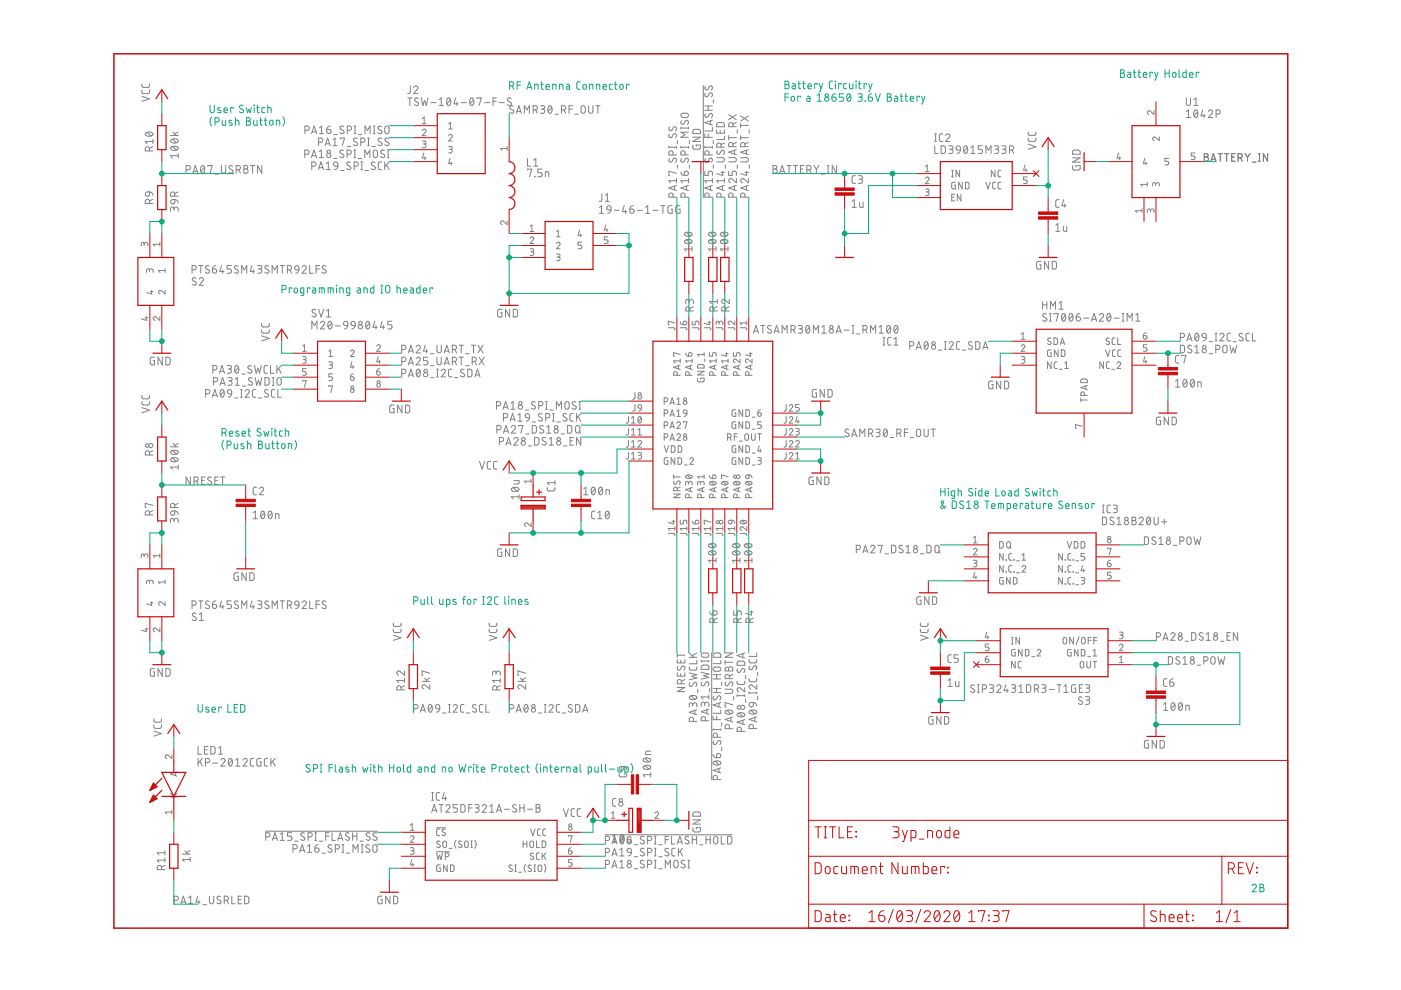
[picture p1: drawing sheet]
<svg xmlns="http://www.w3.org/2000/svg" width="297mm" height="210mm" viewBox="0 0 297 210" stroke-linecap="round" stroke-linejoin="round" font-family="sans-serif">
<g fill="none" stroke="#808080" stroke-width=".21">
<path d="M30.1 19.1v.5l.3 .3 1.1-.1 .2-.2v-.5M30.1 17.8v.5l.3 .2h1.1l.2-.2v-.5M87 18.2v1.4l-.6 .2M87.7 18.6a.44 .44 0 0 1 .6-.4 .44 .44 0 0 1 .2 .7l-.8 .9h.9M149.1 18.1v23.8M149.6 19.8a.41 .41 0 0 0-.1 .5 .41 .41 0 0 0 .5 .1l.4-.5a.41 .41 0 0 1 .6-.1 .41 .41 0 0 1-.1 .6l-.1 .2M149.6 18.3a.41 .41 0 0 0-.1 .6 .41 .41 0 0 0 .6 0l.3-.5a.44 .44 0 0 1 .7 .1 .44 .44 0 0 1-.3 .6M30.1 20.4l1.6 .6-1.6 .5M30.9 28.2a1.02 1.02 0 0 1 1.5 .2 .97 .97 0 0 1-1.6 0zM31.2 28.1l.9 .7M31.7 32v-.4a.46 .46 0 0 0-.4-.5 .46 .46 0 0 0-.5 .5v.4h1.6M32.4 30h-1.6l.4 .5"/>
<path d="M32.4 31.1l-.7 .4M32.4 29.5v1M36.2 28.7h1.6M36.3 31.2a1 1 0 0 1 1.5 .3 .97 .97 0 0 1-1.6 0zM36.3 29.6a1 1 0 0 1 1.5 .3 .97 .97 0 0 1-1.6 0zM36.5 31.1l.9 .7M36.5 29.5l.9 .7M36.7 28l.6 .7M37.8 32.6v.9M37.8 33h-1.6l.3 .5M37.8 28l-.8 .4M39.5 36h.4a.46 .46 0 0 0 .5-.5 .46 .46 0 0 0-.5-.4h-.4v1.6"/>
<path d="M40.9 36.7l.5-1.6 .6 1.6M41 36.3h.8M42.7 35.2l.3-.1a.97 .97 0 0 1 0 1.6 1 1 0 0 1-.3-1.5zM43.3 35.5l-.7 .9M44.1 35.3v-.2h.9l-.5 1.6M45.6 36.9h.7M46.9 35.1v1.2a.46 .46 0 0 0 .5 .4 .46 .46 0 0 0 .5-.4v-1.2M49.3 35.2a.41 .41 0 0 0-.6-.1 .41 .41 0 0 0-.1 .6l.6 .3a.44 .44 0 0 1 0 .7 .44 .44 0 0 1-.7-.2M50.1 36h.4a.46 .46 0 0 0 .5-.5 .46 .46 0 0 0-.5-.4h-.4v1.6M50.6 36l.4 .7M51.7 35.1h.5a.37 .37 0 0 1 .3 .4 .37 .37 0 0 1-.3 .3 .44 .44 0 0 1 .4 .5 .44 .44 0 0 1-.4 .4h-.5zM51.7 35.8h.5"/>
<path d="M53.1 35.1h.9M53.6 35.1v1.6M55.5 35.1v1.6l-.9-1.6v1.6M64.6 32.7h.5a.44 .44 0 0 0 .4-.4 .44 .44 0 0 0-.4-.5h-.5v1.6M64.7 27.6h.4a.44 .44 0 0 0 .5-.4 .44 .44 0 0 0-.5-.5h-.4v1.6M66 33.4l.6-1.6 .5 1.6M66.1 28.3l.5-1.6 .6 1.6M66.1 35.2h.5a.46 .46 0 0 0 .4-.4 .46 .46 0 0 0-.4-.5h-.5v1.7M66.2 33h.8M66.2 27.9h.8M67.5 36l.6-1.7 .5 1.7M67.5 30.2h.5a.44 .44 0 0 0 .4-.5 .44 .44 0 0 0-.4-.4h-.5v1.6"/>
<path d="M67.6 35.6h.9M67.7 33.4h.9M67.7 32.2l.4-.4v1.6M67.7 27.1l.5-.4v1.6M67.7 28.3h.9M68.9 30.9l.6-1.6 .5 1.6M69.1 30.5h.8M69.2 34.7l.4-.4v1.7M69.2 36h.9M69.3 27.5h.5a.45 .45 0 0 1 .4 .5 .45 .45 0 0 1-.5 .3 .45 .45 0 0 1-.4-.4zM70 26.7l-.4 .2-.3 .6M70.6 30.9h.9"/>
<path d="M70.6 29.6l.4-.3v1.6M70.7 33.6h.8M70.8 28.5h.7M70.9 34.5l.3-.2 .3 .2 .1 .7-.8-.1-.1-.3zM71.6 35.2l-.3 .6-.4 .2M72.2 29.4v-.1h.8l-.4 1.6M72.2 36.2h.7M72.8 31.9a.41 .41 0 0 0-.6-.1 .41 .41 0 0 0-.1 .6l.6 .3a.41 .41 0 0 1 .1 .7 .41 .41 0 0 1-.6-.1l-.2-.1M72.9 26.9a.41 .41 0 0 0-.6-.1 .41 .41 0 0 0-.1 .5l.6 .4a.41 .41 0 0 1 0 .6 .41 .41 0 0 1-.6-.1l-.1-.1M73.6 32.7h.4a.44 .44 0 0 0 .5-.4 .44 .44 0 0 0-.5-.5h-.4v1.6M73.6 27.6h.5a.44 .44 0 0 0 .4-.4 .44 .44 0 0 0-.4-.5h-.5v1.6M73.6 31.1h.8"/>
<path d="M74.3 34.5a.41 .41 0 0 0-.6-.1 .41 .41 0 0 0-.1 .5l.6 .4a.44 .44 0 0 1-.1 .7 .44 .44 0 0 1-.6-.2M75 33.4h.4M75 31.8h.4M75.1 35.2h.4a.46 .46 0 0 0 .5-.4 .46 .46 0 0 0-.5-.5h-.4v1.7M75.1 26.7h.3M75.1 28.3h.3M75.2 31.8v1.6M75.3 26.7v1.6M75.7 29.4l-.5-.1-.2 .3v.3l.6 .3a.38 .38 0 0 1 .2 .5 .38 .38 0 0 1-.6 .2l-.3-.2M75.9 33.6h.8M76 28.5h.7M76.5 30.2h.4a.44 .44 0 0 0 .5-.5 .44 .44 0 0 0-.5-.4h-.4v1.6"/>
<path d="M76.5 34.3h.4M76.5 36h.4M76.7 34.3v1.7M77.3 33.4v-1.6l.6 .9 .5-.9v1.6M77.4 28.3v-1.6l.5 .9 .6-.9v1.6M77.4 36.2h.7M77.9 30.9h.4M77.9 29.3h.4M78.1 29.3v1.6M78.9 31.1h.7M79.1 26.7h.4M79.1 28.3h.4"/>
<path d="M79.3 31.9l.3-.1 .3 .1 .2 1.1a.46 .46 0 0 1-.5 .4 .46 .46 0 0 1-.5-.4zM79.3 26.7v1.6M79.5 34.5a.41 .41 0 0 0-.6-.1 .41 .41 0 0 0-.1 .5l.6 .4a.41 .41 0 0 1 .1 .6 .41 .41 0 0 1-.7 0l-.1-.1M80.9 26.9a.41 .41 0 0 0-.6-.1 .41 .41 0 0 0-.1 .5l.6 .4a.41 .41 0 0 1 0 .6 .41 .41 0 0 1-.6-.1l-.1-.1M80.9 34.3l-.6 .1-.1 .3v1.1l.2 .1 .5 .1M80.9 29.4a.42 .42 0 0 0-.5-.1 .42 .42 0 0 0-.2 .6l.6 .3a.4 .4 0 0 1 .1 .6 .4 .4 0 0 1-.6 0l-.2-.1M81.5 31.9a.41 .41 0 0 0-.6 0 .41 .41 0 0 0 0 .6l.5 .2a.41 .41 0 0 1 0 .7 .41 .41 0 0 1-.6-.1l-.2-.1M81.6 34.3v1.7M81.7 26.9l.3-.2 .4 .2 .1 1a.46 .46 0 0 1-.5 .4 .46 .46 0 0 1-.4-.4zM81.9 35l.6 1M82.1 33.4h.4M82.1 31.8h.4"/>
<path d="M82.3 31.8v1.6M82.4 29.4l-.5-.1-.3 .3 .1 .3 .6 .3a.38 .38 0 0 1 .1 .5 .38 .38 0 0 1-.5 .2l-.3-.2M82.5 34.3l-.9 1M86.4 20.8h1M86.9 20.8v1.6M88.7 20.9a.41 .41 0 0 0-.6-.1 .41 .41 0 0 0 0 .6l.5 .3a.44 .44 0 0 1-.1 .7 .44 .44 0 0 1-.6-.2M89.3 20.8l.4 1.6 .3-1.1 .4 1.1 .3-1.6M89.5 27.7a.39 .39 0 0 1 .6-.3 .39 .39 0 0 1 .1 .6l-.7 .8h.8M89.5 29.9l.6 .1 .2 .2-.2 .3h-.4M89.5 25.1l.4-.3v1.4M89.5 26.2h.8M89.9 32.4l-.4 1.1h.8"/>
<path d="M89.9 30.5a.39 .39 0 0 1 .4 .4 .39 .39 0 0 1-.4 .4h-.4M90.1 33.2v.6M91.4 21.8h1M93.1 21.1l.5-.3v1.6M93.1 22.4h.9M94.9 20.9l.2-.1a.93 .93 0 0 1 0 1.6 1.02 1.02 0 0 1-.2-1.5zM95.1 28.8a.38 .38 0 0 1 .6-.3 .38 .38 0 0 1 .1 .6l-.7 .8h.8M95.1 31l.6 .1 .2 .2-.2 .3h-.4M95.1 26.3l.4-.3v1.3M95.1 27.3h.8M95.4 33.6l-.3 1h.8M95.5 21.1l-.7 .9"/>
<path d="M95.5 31.6a.39 .39 0 0 1 .4 .4 .39 .39 0 0 1-.4 .4h-.4M95.7 34.4v.6M96.6 20.8l-.4 1.2h.9M96.9 21.7v.7M97.8 21.8h1.1M99.8 20.9l.2-.1a.95 .95 0 0 1 0 1.6 1 1 0 0 1-.2-1.5zM100.4 21.1l-.7 .9M101.1 20.9v-.1h.9l-.4 1.6M102.7 21.8h1.1M104.5 21.5h.7M105.2 20.8h-.7v1.6M105.8 21.8h1.1"/>
<path d="M107.5 31.5h-1.4l.3 .4M107.5 31.1v.8M108.4 20.9a.41 .41 0 0 0-.7-.1 .41 .41 0 0 0 .1 .6l.5 .3a.44 .44 0 0 1-.1 .7 .44 .44 0 0 1-.7-.2M108.8 22.5a.41 .41 0 0 0-.5-.1 .41 .41 0 0 0-.1 .6l.6 .3a.42 .42 0 0 1 0 .7 .42 .42 0 0 1-.6-.1l-.2-.1M109.5 24l.5-1.6 .5 1.6M109.6 23.6h.8M111.2 24v-1.6l.5 .9 .5-.9v1.6M111.8 33.6v1.6h.8M111.8 36v-.1h.9l-.4 1.6M113.1 23.3h.4a.44 .44 0 0 0 .4-.4 .44 .44 0 0 0-.4-.5h-.4v1.6M113.1 35.2h.9M113.1 34l.5-.4v1.6"/>
<path d="M113.3 37.4l.1 .1zM113.6 23.3l.3 .7M114.6 22.4h.5a.36 .36 0 0 1 .4 .4 .36 .36 0 0 1-.4 .3h-.3M114.9 35.9h-.9v.7h.6a.45 .45 0 0 1 .3 .4 .45 .45 0 0 1-.3 .5h-.6M115 23.1a.44 .44 0 0 1 .5 .5 .44 .44 0 0 1-.5 .4h-.4M115.6 37.5v-1.1l.7 .1 .1 1M116.4 22.5l.2-.1a.95 .95 0 0 1 0 1.6 .98 .98 0 0 1-.2-1.5zM117 22.8l-.8 .9M117.7 24.2h.7M119 23.3h.5a.44 .44 0 0 0 .4-.4 .44 .44 0 0 0-.4-.5h-.5v1.6M119.6 23.3l.3 .7M120.6 23.1h.8"/>
<path d="M121.4 22.4h-.8v1.6M121.9 24.2h.7M123.3 22.5l.3-.1 .4 .1 .1 1.1a.46 .46 0 0 1-.5 .4 .46 .46 0 0 1-.4-.4zM124.8 22.4v1.2a.46 .46 0 0 0 .5 .4 .46 .46 0 0 0 .4-.4v-1.2M126.3 22.4h.9M126.8 22.4v1.6M141.8 31.2h1.6M141.8 31v.4M141.9 33.6l-.1 .6 .4 .2 .2-.1 .3-.6a.38 .38 0 0 1 .6-.1 .38 .38 0 0 1 .1 .5l-.2 .3M141.9 28.4a.42 .42 0 0 0-.1 .6 .42 .42 0 0 0 .6 .1l.3-.6a.4 .4 0 0 1 .7-.1 .4 .4 0 0 1-.1 .7l-.1 .1M141.9 26.9l-.1 .6 .4 .2 .2-.1 .3-.5a.38 .38 0 0 1 .6-.2 .38 .38 0 0 1 .1 .5l-.2 .4M142.7 32.9v-.5a.44 .44 0 0 0-.4-.5 .44 .44 0 0 0-.5 .5v.5h1.6"/>
<path d="M143 39.5v.8M143.4 38.3h-1.6l.4 .5M143.4 36.7l-1.6-.4v.9h.2M143.4 39.3l-1.6 .6 1.6 .5M143.4 31v.4M143.4 37.8v1M143.6 29.8v.7M143.6 35v.7M144.4 36.5l.3 .6 .4 .1M144.4 27v.3M144.4 31v.4M144.4 31.2h1.6"/>
<path d="M144.4 27.2h1.6M144.5 33.6l-.1 .6 .3 .2 .2-.1 .4-.6a.38 .38 0 0 1 .5-.1 .38 .38 0 0 1 .1 .5l-.1 .3M144.5 25.6l-.1 .5 .3 .3 .2-.1 .4-.6a.38 .38 0 0 1 .5-.1 .38 .38 0 0 1 .1 .5l-.1 .3M144.5 24.1l1-.1a.44 .44 0 0 1 .5 .4 .44 .44 0 0 1-.5 .5l-1-.1-.1-.4zM145.2 36.4a.46 .46 0 0 1 .7 .2 .46 .46 0 0 1-.4 .6h-.4zM145.2 32.9v-.5a.44 .44 0 0 0-.4-.5 .44 .44 0 0 0-.4 .5v.5h1.6M145.6 39.5v.8M146 28h-1.6l.8 .6-.8 .5h1.6M146 27v.3M146 31v.4M146 37.8v1M146 39.3l-1.6 .6 1.6 .5"/>
<path d="M146 38.3h-1.6l.3 .5M146.2 29.8v.7M146.2 35v.7M146.9 30.8v.6l.2 .2h1l.4-.2v-.6h-.9v.2M146.9 29.1h1.6l-1.6 .9h1.6M147 27.5h1.2l.3 .2v.6h-1.6zM149.4 36.3v.9h.8v-.5a.45 .45 0 0 1 .4-.4 .45 .45 0 0 1 .4 .4v.5M149.4 28.4v.7h1.6M149.4 31v.4M149.4 31.2h1.6M149.4 23.4h1.6M149.4 22.5h1.6"/>
<path d="M149.6 33.6l-.1 .6 .3 .2 .2-.1 .4-.6a.38 .38 0 0 1 .5-.1 .38 .38 0 0 1 .1 .5l-.2 .3M149.6 24.1a.42 .42 0 0 0-.1 .6 .42 .42 0 0 0 .5 .1l.4-.6a.38 .38 0 0 1 .5-.1 .38 .38 0 0 1 .1 .5l-.2 .4M150.2 22.5v.9M150.2 28.4v.7M150.3 32.9v-.5a.44 .44 0 0 0-.4-.5 .44 .44 0 0 0-.5 .5v.5h1.6M150.6 25.6v.8M150.6 39.5v.8M151 27v.8h-1.6M151 31v.4M151 37.8v1M151 38.3h-1.6l.4 .5M151 39.3l-1.6 .6 1.6 .5"/>
<path d="M151 25.5l-1.6 .5 1.6 .5M151.2 21.1v.7M151.2 29.8v.7M151.2 35v.7M152 33.4h1.1a.46 .46 0 0 1 .5 .5 .46 .46 0 0 1-.5 .4h-1.1M152 27.5v.7h1.6v-.7M152.1 32a.41 .41 0 0 0-.1 .5 .41 .41 0 0 0 .6 .1l.3-.6a.38 .38 0 0 1 .5-.1 .38 .38 0 0 1 .2 .5l-.2 .4M152.1 26.1l1.2-.1 .3 .2v.7h-1.6zM152.7 27.7v.5M152.9 31.2v-.5a.46 .46 0 0 0-.5-.4 .46 .46 0 0 0-.4 .4v.5h1.6M152.9 36.6h.7M153.2 39.5v.8"/>
<path d="M153.2 36.3v.9l-1.2-.4M153.6 38.3h-1.6l.3 .5M153.6 39.3l-1.6 .6 1.6 .5M153.6 28.9v.7h-1.6M153.6 37.8v1M153.6 30.3l-.7 .3M153.8 35v.7M154.5 36.3v.9h.7v-.5a.45 .45 0 0 1 .5-.4 .45 .45 0 0 1 .4 .4v.5M154.5 33.4h1.2a.46 .46 0 0 1 .4 .5 .46 .46 0 0 1-.4 .4h-1.2M154.5 28.7v.9M154.5 29.2h1.6M154.5 24.3l1.6 1.1"/>
<path d="M155.4 31.1v-.5a.46 .46 0 0 0-.4-.4 .46 .46 0 0 0-.5 .4v.5h1.6M155.4 26.9v-.5a.46 .46 0 0 0-.4-.4 .46 .46 0 0 0-.5 .4v.5h1.6M155.7 31.9v.8M155.7 39.5v.8M156.1 37.8v1l-.9-.8a.44 .44 0 0 0-.7 .1 .44 .44 0 0 0 .4 .7M156.1 39.3l-1.6 .6 1.6 .5M156.1 31.7l-1.6 .6 1.6 .5M156.1 30.2l-.7 .3M156.1 26l-.7 .3M156.1 24.3l-1.6 1.1M156.3 27.5v.8M156.3 35v.7"/>
<path d="M157 33.4h1.2a.46 .46 0 0 1 .5 .5 .46 .46 0 0 1-.5 .4h-1.2M157 29.2h1.7M157 26.1v.9M157 28.7v.9M157 26.6h1.7M157 24.6l1.7 1.1M157.9 31.1v-.5a.46 .46 0 0 0-.4-.4 .46 .46 0 0 0-.5 .4v.5h1.7M157.9 36.6h.8M158.3 31.9v.8M158.3 39.5v.8M158.3 36.3v.9l-1.3-.4M158.7 37.8v1l-.9-.8a.44 .44 0 0 0-.7 .1 .44 .44 0 0 0 .3 .7"/>
<path d="M158.7 39.3l-1.7 .6 1.7 .5M158.7 31.7l-1.7 .6 1.7 .5M158.7 30.2l-.8 .3M158.7 24.6l-1.7 1.1M158.9 27.5v.8M158.9 35v.7M163.9 35.1h.5a.37 .37 0 0 1 .3 .4 .37 .37 0 0 1-.3 .3 .44 .44 0 0 1 .4 .5 .44 .44 0 0 1-.4 .4h-.5zM163.9 35.8h.5M165.3 36.7l.5-1.6 .6 1.6M165.4 36.3h.8M166.9 35.1h.8M167.3 35.1v1.6"/>
<path d="M168.2 35.1h.9M168.7 35.1v1.6M169.7 35.8h.6M170.4 35.1h-.7v1.6h.7M171.1 36h.4a.46 .46 0 0 0 .5-.5 .46 .46 0 0 0-.5-.4h-.4v1.6M171.6 36l.4 .7M172.6 35.1l.5 .8M173.1 35.9v.8M173.6 35.1l-.5 .8M174.1 36.9h.8M175.4 35.1h.4M175.4 36.7h.4"/>
<path d="M175.6 35.1v1.6M177.3 35.1v1.6l-.9-1.6v1.6M181.4 37.3l-.6 .1-.1 .2v1.1l.2 .2h.5M182 37.3h.5a.37 .37 0 0 1 .4 .3 .37 .37 0 0 1-.4 .4h-.4M182.4 38a.44 .44 0 0 1 .5 .4 .44 .44 0 0 1-.5 .5h-.4M196.2 37.8a.39 .39 0 0 1 .5-.3 .39 .39 0 0 1 .2 .6l-.7 .8h.8M196.2 35.3l.4-.3v1.4M196.2 36.4h.8M198.2 30h.3M198.2 30.9v1.6h.7M198.2 28.4h.3M198.4 28.4v1.6"/>
<path d="M199.5 30.9h.7l.2 .3v.9l-.2 .4h-.7zM199.9 28.4h-.5l-.2 .3v1.1l.2 .2h.5M200.5 28.7a.44 .44 0 0 1 .6-.3 .44 .44 0 0 1 .1 .7l-.7 .9h.9M201.1 30.9h.6a.36 .36 0 0 1 .4 .4 .36 .36 0 0 1-.4 .3h-.4M201.6 31.6a.44 .44 0 0 1 .5 .5 .44 .44 0 0 1-.5 .4h-.5M201.8 37.5h.3M201.8 36.1h.3M201.9 36.1v1.4M202.6 38.7h-.6l-.2 .1v.9l.2 .3h.6v-.7h-.3M202.8 31.1l.4-.2 .3 .2 .1 .7-.8-.1-.1-.3zM203.5 36.1v1.4l-.8-1.4v1.4M203.6 31.8l-.3 .6-.4 .1"/>
<path d="M204 38.7v1.3l-.8-1.3v1.3M204.5 31l.2-.1a.93 .93 0 0 1 0 1.6 1.02 1.02 0 0 1-.2-1.5zM204.7 38.7h.5l.2 .2v.9l-.2 .2h-.5zM205.1 31.3l-.7 .9M205.8 32.5h.9M205.8 31.3l.5-.4v1.6M208.3 30.9h-.9v.7h.5a.45 .45 0 0 1 .4 .5 .45 .45 0 0 1-.4 .4h-.5M209 38.7l.5 1.3 .5-1.3M209 32.5v-1.6l.6 .9 .5-.9v1.6M210.8 30.9h.6a.36 .36 0 0 1 .4 .4 .36 .36 0 0 1-.4 .3h-.4M211 36.1v1.4l-.8-1.4v1.4M211.1 38.7h-.4l-.2 .3v.9l.2 .1h.4"/>
<path d="M211.3 31.6a.44 .44 0 0 1 .5 .5 .44 .44 0 0 1-.5 .4h-.5M212.2 36.1h-.4l-.2 .3v.9l.2 .2h.4M212.2 38.7h-.4l-.2 .3v.9l.2 .1h.4M212.4 30.9h.5a.36 .36 0 0 1 .4 .4 .36 .36 0 0 1-.4 .3h-.3M212.9 31.6a.44 .44 0 0 1 .4 .5 .44 .44 0 0 1-.4 .4h-.5M214 31.8h.5a.44 .44 0 0 0 .4-.4 .44 .44 0 0 0-.4-.5h-.5v1.6M214.6 31.8l.3 .7M217.3 35l-.3 1.1h.8M217.6 35.8v.6M217.8 37.5h-.8v.6h.5a.4 .4 0 0 1 .3 .4 .4 .4 0 0 1-.3 .4h-.5M218 29.3v.5l.4 .2h1l.2-.2v-.5M218 28v.5l.4 .2h1l.2-.2v-.5"/>
<path d="M218 30.6l1.6 .5-1.6 .5M227.4 35.1v.7l.2 .2 1.3-.1 .1-.8h-.9v.3M227.4 33.5h1.6l-1.6 .9h1.6M227.5 31.9l1.2-.1 .3 .3v.6h-1.6zM237.2 32.4l-.4 1.1h.8M237.4 33.2v.6M242.7 33.6l-.3 1h.8M243 34.4v.6M243.2 39.1h-1.3l.3 .4M243.2 38.7v.8M244.7 23.5v.8l-.8-.7a.39 .39 0 0 0-.6 .1 .39 .39 0 0 0 .3 .6M245 39.1a.39 .39 0 0 1 .4-.4 .39 .39 0 0 1 .4 .4v.4"/>
<path d="M245 39.3v-.4l-.4-.2-.2 .3v.5M245.8 29v.8l-.8-.6a.38 .38 0 0 0-.6 .1 .38 .38 0 0 0 .3 .5M247.8 33.6h-.8v.6h.5a.4 .4 0 0 1 .3 .4 .4 .4 0 0 1-.3 .4h-.5M251.5 20.8v1.1a.44 .44 0 0 0 .5 .5 .44 .44 0 0 0 .4-.5v-1.1M251.5 23.7l.5-.4v1.6M251.5 24.9h.9M253.1 22.4h.9M253.1 21.1l.5-.3v1.6M253.3 23.4l.2-.1a.95 .95 0 0 1 0 1.6 1 1 0 0 1-.2-1.5zM253.3 32.4h-.7v.7h.4a.4 .4 0 0 1 .4 .4 .4 .4 0 0 1-.4 .3h-.4M253.9 23.7l-.7 .9M255 23.3l-.4 1.3h.9"/>
<path d="M255.3 24.2v.7M255.3 32.6h.5a.36 .36 0 0 1 .3 .3 .36 .36 0 0 1-.3 .4 .44 .44 0 0 1 .4 .4 .44 .44 0 0 1-.4 .5h-.5zM255.3 33.3h.5M256.2 23.7a.44 .44 0 0 1 .6-.4 .44 .44 0 0 1 .2 .7l-.8 .9h.9M256.7 34.2l.6-1.6 .5 1.6M256.9 33.8h.8M257.8 24.2h.5a.44 .44 0 0 0 .4-.5 .44 .44 0 0 0-.4-.4h-.5v1.6M258.3 32.6h.9M258.7 32.6v1.6M259.6 32.6h.9M260.1 32.6v1.6M261.1 33.3h.6"/>
<path d="M261.9 32.6h-.8v1.6h.8M262.5 33.5h.5a.44 .44 0 0 0 .4-.5 .44 .44 0 0 0-.4-.4h-.5v1.6M263 33.5l.4 .7M264 32.6l.5 .7M264.5 33.3v.9M265 32.6l-.5 .7M265.6 34.4h.7M266.8 34.2h.4M266.8 32.6h.4M267 32.6v1.6M268.8 32.6v1.6l-.9-1.6v1.6M30.6 51.8a.39 .39 0 0 1 .4-.4 .39 .39 0 0 1 .3 .4v.4"/>
<path d="M30.6 52l-.1-.4-.3-.2-.2 .2v.6M30.9 40.8l.8-.1v.5a.45 .45 0 0 1-.6 .3 .45 .45 0 0 1-.2-.7zM31.7 57.4a.39 .39 0 0 1 .4-.4 .39 .39 0 0 1 .4 .4v.4M31.7 57.6v-.5l-.4-.1-.2 .1v.7M31.7 43.1v-.4a.46 .46 0 0 0-.4-.5 .46 .46 0 0 0-.5 .5v.4h1.6M31.7 40.7l.6 .3 .1 .4M32.4 42.2l-.7 .4M33.9 51.4v.8M33.9 51.8h-1.4l.3 .4M35 57v.8M35 57.4h-1.4l.3 .4M36.3 42.4l.8-.1v.6a.46 .46 0 0 1-.7 .3 .46 .46 0 0 1-.1-.8z"/>
<path d="M36.9 44.3a.44 .44 0 0 1 .4-.4 .44 .44 0 0 1 .5 .4v.5M36.9 44.6v-.4a.37 .37 0 0 0-.4-.3 .37 .37 0 0 0-.3 .3v.6M37.1 42.3l.6 .3 .1 .4M37.1 41.6v-.5a.46 .46 0 0 0-.5-.4 .46 .46 0 0 0-.4 .4v.5h1.6M37.8 40.7l-.7 .3M40.7 57.2h.5a.46 .46 0 0 0 .4-.4 .46 .46 0 0 0-.4-.5h-.5v1.6M41.6 59l-.2-.1a.38 .38 0 0 0-.6 .1 .38 .38 0 0 0 .2 .5l.5 .3a.41 .41 0 0 1 0 .6 .41 .41 0 0 1-.6 0l-.2-.2M42.1 56.3h.9M42.2 59.2a.44 .44 0 0 1 .7-.3 .44 .44 0 0 1 .1 .7l-.8 .9h.9M42.6 56.3v1.6M44.3 56.5l-.1-.2a.38 .38 0 0 0-.6 .2 .38 .38 0 0 0 .2 .5l.4 .3a.4 .4 0 0 1 .1 .6 .4 .4 0 0 1-.6-.1l-.2-.1M45 57h.6a.45 .45 0 0 1 .3 .5 .45 .45 0 0 1-.4 .4 .45 .45 0 0 1-.5-.4z"/>
<path d="M45.8 56.3l-.6 .3-.2 .4M47 56.3l-.4 1.3h.9M47.2 57.2v.7M49.1 56.3h-.9v.7h.5a.46 .46 0 0 1 .4 .5 .46 .46 0 0 1-.4 .4h-.5M50.5 56.5l-.2-.2a.38 .38 0 0 0-.5 .2 .38 .38 0 0 0 .1 .5l.5 .3a.44 .44 0 0 1-.1 .7 .44 .44 0 0 1-.6-.3M51.2 57.9v-1.6l.6 .9 .5-.9v1.6M53.4 56.3l-.3 1.3h.9M53.7 57.2v.7M54.6 56.3h.6a.36 .36 0 0 1 .3 .4 .36 .36 0 0 1-.3 .3h-.4M55.1 57a.46 .46 0 0 1 .4 .5 .46 .46 0 0 1-.4 .4h-.5M56.9 56.5l-.4-.2-.3 .4 .1 .2 .6 .4a.38 .38 0 0 1 .1 .5 .38 .38 0 0 1-.5 .1l-.4-.2M57.7 57.9v-1.6l.6 .9 .5-.9v1.6"/>
<path d="M59.4 56.3h.9M59.9 56.3v1.6M60.9 57.2h.5a.46 .46 0 0 0 .4-.4 .46 .46 0 0 0-.4-.5h-.5v1.6M61.5 57.2l.3 .7M62.6 56.4l.3-.1 .4 .1 .1 .8-.8-.1-.1-.3zM63.4 57.2l-.3 .6-.4 .1M64.1 56.7a.44 .44 0 0 1 .6-.4 .44 .44 0 0 1 .1 .7l-.7 .9h.9M65.7 56.3v1.6h.7M67 57h.8M67.8 56.3h-.8v1.6M69.1 56.5l-.2-.2a.38 .38 0 0 0-.5 .2 .38 .38 0 0 0 .1 .5l.5 .3a.41 .41 0 0 1 0 .6 .41 .41 0 0 1-.6-.1l-.1-.1M107.5 46.8v.8l-.7-.7a.38 .38 0 0 0-.6 .2 .38 .38 0 0 0 .2 .5"/>
<path d="M112.4 50.5a.38 .38 0 0 1 .5-.3 .38 .38 0 0 1 .2 .6l-.7 .8h.8M112.4 52.8h.6l.2 .2-.2 .4h-.5M112.4 48l.4-.3v1.4M112.4 49.1h.8M112.8 53.4a.39 .39 0 0 1 .4 .4 .39 .39 0 0 1-.4 .4h-.4M118 51.6a.38 .38 0 0 1 .5-.2 .38 .38 0 0 1 .1 .6l-.6 .7h.7M118 53.9h.6l.1 .2-.1 .4h-.5M118 49.1l.4-.3v1.4M118 50.2h.7M118.4 54.5a.39 .39 0 0 1 .3 .4 .39 .39 0 0 1-.3 .4h-.4M122.9 48.8l-.3 1.1h.7M123.1 49.6v.6"/>
<path d="M123.3 51.4h-.7v.6h.4a.4 .4 0 0 1 .3 .4 .4 .4 0 0 1-.3 .3h-.4M127.1 44l.4-.4v1.6M127.1 45.2h.9M127.6 41.1v1.4l-.5 .2M128.3 42.7h.9M128.3 41.4l.5-.3v1.6M128.4 47.7l-.3 1.1h.8M128.7 48.5v.6M128.8 43.8l.3-.2 .3 .2 .1 .7-.7-.1-.1-.3zM128.9 50.2h-.8v.6h.5a.4 .4 0 0 1 .3 .4 .4 .4 0 0 1-.3 .4h-.5M129.5 44.5l-.3 .6-.4 .1M130.2 44.6h1.1"/>
<path d="M132.3 43.6l-.3 1.3h.9M132.6 44.5v.7M133.5 44.3h.6a.45 .45 0 0 1 .3 .5 .45 .45 0 0 1-.4 .4 .45 .45 0 0 1-.5-.4zM134.3 43.6l-.6 .3-.2 .4M135.1 44.6h1.1M136.9 45.2h.9M136.9 44l.4-.4v1.6M138.5 44.6h1M140.1 43.6h.9M140.5 43.6v1.6M142.5 43.6h-.5l-.4 .2v1.1l.2 .3h.7v-.9h-.3M142.7 41.8v-.4a.44 .44 0 0 0-.4-.5 .44 .44 0 0 0-.5 .5v.4h1.6"/>
<path d="M144.2 43.6h-.6l-.3 .2v1.2l.2 .2h.7v-.9h-.3M145.2 51a1 1 0 0 1 1.5 .2 .95 .95 0 0 1-1.6 0zM145.2 49.4a1 1 0 0 1 1.5 .3 .95 .95 0 0 1-1.6 0zM145.2 41.8v-.4a.44 .44 0 0 0-.4-.5 .44 .44 0 0 0-.4 .5v.4h1.6M145.5 50.9l.9 .7M145.5 49.3l.9 .7M146.7 52.8h-1.6l.4 .4M146.7 52.3v.9M150.3 51a1 1 0 0 1 1.5 .2 .95 .95 0 0 1-1.6 0zM150.3 49.4a1 1 0 0 1 1.5 .3 .95 .95 0 0 1-1.6 0zM150.3 41.8v-.4a.44 .44 0 0 0-.4-.5 .44 .44 0 0 0-.5 .5v.4h1.6M150.6 50.9l.8 .7"/>
<path d="M150.6 49.3l.8 .7M151.8 52.8h-1.6l.4 .4M151.8 52.3v.9M152.8 51a1 1 0 0 1 1.5 .2 .97 .97 0 0 1-1.6 0zM152.8 49.4a1 1 0 0 1 1.5 .3 .97 .97 0 0 1-1.6 0zM152.9 41.8v-.4a.46 .46 0 0 0-.5-.5 .46 .46 0 0 0-.4 .5v.4h1.6M153.1 50.9l.9 .7M153.1 49.3l.9 .7M154.3 52.8h-1.6l.4 .4M154.3 52.3v.9M155.4 41.8v-.4a.46 .46 0 0 0-.4-.5 .46 .46 0 0 0-.5 .5v.4h1.6M157.9 41.8v-.4a.46 .46 0 0 0-.4-.5 .46 .46 0 0 0-.5 .5v.4h1.7"/>
<path d="M180.7 42.7l.4-.4v1.7M180.7 44h.9M182.3 42.9v.9l.2 .2h.5v-1.1M196.2 40.1h.6l.2 .2-.2 .4h-.4M196.6 40.7a.39 .39 0 0 1 .4 .4 .39 .39 0 0 1-.4 .4h-.4M201.8 41.8h.4M202.4 41.2h-.6v1.4h.6M203.7 41.2v1.4l-.7-1.4v1.4M220.7 55.4h-.6l-.3 .2v1.1l.2 .3h.7v-.9h-.3M222.3 55.4v1.6l-.9-1.6v1.6M223.1 55.4l.6 .1 .3 .2v.9l-.3 .4h-.6zM223.8 47.8l.5-.4v1.6"/>
<path d="M223.8 49h.9M224.6 42.3l-.6 .1-.2 .3 .1 1.1 .1 .1 .6 .1M225.4 48v.9l.3 .1h.5v-1M225.5 42.3l-.4 1.3h.9M225.8 43.2v.8M242.1 44.7h-1.4l.3 .4M242.1 44.3v.8M243.9 44.7a.38 .38 0 0 1 .4-.4 .38 .38 0 0 1 .4 .4v.4M243.9 44.9v-.5l-.4-.1-.2 .1v.7M30.7 67.4h.6M31 67.1v.8l-1-.3M31.9 61.8h.6"/>
<path d="M32.2 61.6v.7l-1.1-.3M32.7 75.7l-.6 .1-.2 .2v1l.2 .3 .6 .1v-.9h-.2M33.9 67.1v.8l-.8-.7a.39 .39 0 0 0-.6 .2 .39 .39 0 0 0 .3 .5M34.4 75.7v1.7l-.9-1.7v1.7M35 61.6v.7l-.8-.6a.38 .38 0 0 0-.6 .1 .38 .38 0 0 0 .3 .5M35.2 75.7l.6 .1 .2 .2 .1 .9-.3 .4-.6 .1zM45.1 78.4h.5a.46 .46 0 0 0 .4-.4 .46 .46 0 0 0-.4-.5h-.5v1.6M46.5 79.1l.6-1.6 .5 1.6M46.7 78.7h.8M48.2 77.5h.5a.36 .36 0 0 1 .4 .4 .36 .36 0 0 1-.4 .3h-.3M48.6 78.2a.46 .46 0 0 1 .5 .5 .46 .46 0 0 1-.5 .4h-.4M50 77.6l.1-.1a.8 .8 0 0 1 .6 .6 .8 .8 0 0 1-.2 .8l-.3 .2a1.04 1.04 0 0 1-.2-1.5z"/>
<path d="M50.6 77.9l-.8 .9M51.2 79.3h.8M53.3 77.6h-.2a.38 .38 0 0 0-.5 .1 .38 .38 0 0 0 .1 .5l.5 .3a.44 .44 0 0 1 0 .7 .44 .44 0 0 1-.7-.3M54 77.5l.3 1.6 .4-1 .3 1 .4-1.6M55.5 69.9v.5l.3 .2h1.1l.2-.2v-.5M55.5 68.6v.5l.3 .2h1.1l.2-.2v-.5M55.5 71.2l1.6 .5-1.6 .6M56.7 77.5h-.5l-.2 .4 .1 1.1 .6 .1M57.4 77.5v1.6h.7M58.7 77.5v1.6M59.1 78.1l.5 1M59.6 77.5l-.9 1"/>
<path d="M64.2 75.6h.5l.2 .3-.2 .3h-.4M64.2 73.4l.3-.3v1.4M64.2 74.5h.7M64.5 76.2a.39 .39 0 0 1 .4 .4 .39 .39 0 0 1-.4 .4h-.3M64.9 78.2h-.7v.6h.4a.4 .4 0 0 1 .3 .4 .4 .4 0 0 1-.3 .4h-.4M66.1 69.7v-1.6l.6 .9 .5-.9v1.6M67 65.7l-.6-.1-.2 .3 .1 .3 .5 .3a.38 .38 0 0 1 .2 .5 .38 .38 0 0 1-.5 .2l-.4-.2M67.5 65.6l.6 1.6 .5-1.6M67.9 68.5a.44 .44 0 0 1 .7-.4 .44 .44 0 0 1 .1 .7l-.8 .9h.9M69.2 67.2h.9M69.2 65.9l.5-.3v1.6M69.7 68.2l.3-.1a.97 .97 0 0 1 0 1.6 1.02 1.02 0 0 1-.3-1.5z"/>
<path d="M69.7 76.7h.5l.3 .3-.2 .3-.4 .1M69.7 74.5l.4-.3v1.4M69.7 75.6h.8M70.1 77.4a.38 .38 0 0 1 .4 .3 .38 .38 0 0 1-.4 .4h-.4M70.3 68.5l-.7 .9M70.5 79.3h-.8v.6h.5a.39 .39 0 0 1 .3 .4 .39 .39 0 0 1-.3 .4h-.5M71.1 69.1h1.1M73 68.2l.3-.1 .3 .1 .1 .8-.8-.1-.1-.3zM73.7 69l-.3 .6-.4 .1M74.3 74.5a.39 .39 0 0 1 .5-.3 .39 .39 0 0 1 .2 .6l-.7 .8h.8M74.3 79.9h.5a.39 .39 0 0 1 .3 .4 .39 .39 0 0 1-.4 .4 .39 .39 0 0 1-.4-.4zM74.5 68.2l.3-.1 .4 .1 .1 .8-.8-.1-.1-.3z"/>
<path d="M74.6 76.7l-.3 1.1h.8M74.8 77.5v.6M74.9 79.3l-.5 .2-.1 .4M75.3 69l-.1 .4-.6 .3M77.7 68.2l.3-.1a.97 .97 0 0 1 0 1.6 1.02 1.02 0 0 1-.3-1.5zM78.3 68.5l-.7 .9M79.4 68.1l-.3 1.3h.9M79.7 69v.7M79.9 73.4a.38 .38 0 0 1 .5-.3 .38 .38 0 0 1 .1 .6l-.6 .8h.8M79.9 78.8h.4a.39 .39 0 0 1 .4 .4 .39 .39 0 0 1-.5 .3 .39 .39 0 0 1-.3-.3zM80.2 75.6l-.3 1.1h.8M80.4 76.4v.6"/>
<path d="M80.5 78.2l-.4 .1-.2 .5M81 68.1l-.4 1.3h1M81.3 69v.7M83.1 68.1h-.9v.7h.6a.46 .46 0 0 1 .3 .5 .46 .46 0 0 1-.3 .4h-.6M85.2 76.6h.4a.46 .46 0 0 0 .5-.4 .46 .46 0 0 0-.5-.5h-.4v1.7M85.2 74.1h.4a.46 .46 0 0 0 .5-.5 .46 .46 0 0 0-.5-.4h-.4v1.6M85.2 79.2h.4a.46 .46 0 0 0 .5-.5 .46 .46 0 0 0-.5-.4h-.4v1.6M86.6 77.4l.5-1.7 .6 1.7M86.6 74.8l.5-1.6 .6 1.6M86.6 79.9l.5-1.6 .6 1.6M86.7 79.5h.8M86.7 77h.8"/>
<path d="M86.7 74.4h.8M88.2 76.1a.45 .45 0 0 1 .7-.4 .45 .45 0 0 1 .1 .8l-.8 .9h.9M88.2 73.6a.45 .45 0 0 1 .6-.4 .45 .45 0 0 1 .2 .7l-.8 .9h.9M88.4 78.4l.3-.1a.97 .97 0 0 1 0 1.6 1.02 1.02 0 0 1-.3-1.5zM89 78.6l-.7 .9M90.1 73.2l-.3 1.3h.9M90.4 74.1v.7M90.7 75.7h-.9v.8h.5a.46 .46 0 0 1 .4 .4 .46 .46 0 0 1-.4 .5h-.5M91.3 75h.7M91.3 77.5h.7M92.6 79.9h.3M92.6 78.3h.3"/>
<path d="M92.6 75.7v1.2a.46 .46 0 0 0 .5 .5 .46 .46 0 0 0 .5-.5v-1.2M92.6 73.2v1.2a.46 .46 0 0 0 .5 .4 .46 .46 0 0 0 .5-.4v-1.2M92.8 78.3v1.6M93.5 78.6a.45 .45 0 0 1 .7-.3 .45 .45 0 0 1 .1 .7l-.8 .9h.9M94.2 77.4l.5-1.7 .6 1.7M94.2 74.8l.5-1.6 .6 1.6M94.3 77h.8M94.3 74.4h.8M95.8 78.3h-.5l-.2 .3v1.1l.2 .2h.5M95.9 76.6h.5a.46 .46 0 0 0 .4-.4 .46 .46 0 0 0-.4-.5h-.5v1.7M95.9 74.1h.5a.46 .46 0 0 0 .4-.5 .46 .46 0 0 0-.4-.4h-.5v1.6M96.4 76.6l.4 .8"/>
<path d="M96.4 74.1l.4 .7M97.3 75.7h1M97.3 73.2h1M97.8 73.2v1.6M97.8 75.7v1.7M98.4 78.4l-.5-.1-.3 .3 .1 .3 .6 .3a.4 .4 0 0 1 .1 .6 .4 .4 0 0 1-.6 0l-.2-.1M98.7 75h.8M98.7 77.5h.8M99.2 78.3h.6l.2 .2 .1 .9-.3 .5h-.6zM99.9 73.2h1M100.1 76.6h.5a.46 .46 0 0 0 .4-.4 .46 .46 0 0 0-.4-.5h-.5v1.7M100.4 73.2v1.6"/>
<path d="M100.6 76.6l.4 .8M100.7 79.9l.5-1.6 .6 1.6M100.8 79.5h.8M101.3 73.2l1.1 1.6M101.6 75.7l1.1 1.7M102.4 73.2l-1.1 1.6M102.7 75.7l-1.1 1.7M106.4 65.6h-.7l-.2 .2v1l.2 .4h.7v-.9h-.3M108.1 65.6v1.6l-.9-1.6v1.6M108.8 65.6h.7l.2 .2v1l-.2 .4h-.7zM141.7 69.5h1.2l.2 .5M143.1 68.5l-1.4-.4v.8h.2"/>
<path d="M143.6 79.6v-.4a.39 .39 0 0 0-.4-.4 .39 .39 0 0 0-.4 .4v.4h1.4M143.8 77.5v.7M144.2 75.1l-1.4-.3v.7h.2M144.2 76.5h-1.4l.3 .4M144.2 77.4l-1.4 .5 1.4 .4M144.2 76.1v.8M144.2 69.5h1.2l.2 .5M144.2 68.2l.3 .5 .3 .2M144.9 68.2a.39 .39 0 0 1 .7 .1 .39 .39 0 0 1-.4 .6h-.4zM145.4 74.9l.2 .5 .4 .1M146.1 74.8a.39 .39 0 0 1 .6 .2 .39 .39 0 0 1-.3 .5h-.4zM146.1 63.9a.46 .46 0 0 1 .5-.4 .46 .46 0 0 1 .4 .4v.5"/>
<path d="M146.1 64.2v-.4a.36 .36 0 0 0-.3-.3 .36 .36 0 0 0-.4 .3v.6M146.1 79.6v-.4a.39 .39 0 0 0-.4-.4 .39 .39 0 0 0-.3 .4v.4h1.3M146.3 65.9v-.4a.44 .44 0 0 0-.5-.5 .44 .44 0 0 0-.4 .5v.4h1.6M146.4 77.5v.7M146.7 76.5h-1.3l.3 .4M146.7 76.1v.8M146.7 77.4l-1.3 .5 1.3 .4M146.8 69.5h1.2l.2 .5M146.8 68.1v.8h.6v-.5a.4 .4 0 0 1 .4-.3 .4 .4 0 0 1 .4 .3v.5M147 65l-.7 .4M147.9 78.7h1.4l-1.4 .8h1.4M148 77.4l1.1-.1 .2 .2v.5h-1.4z"/>
<path d="M149.3 74.8v.7M149.3 75.1h-1.4l.3 .4M149.3 69.5h1.2l.2 .5M149.4 76.1v.6M150.1 68.3h.6M150.4 68.1v.8l-1.1-.3M150.4 74.8v.7h.6v-.4a.4 .4 0 0 1 .4-.3 .4 .4 0 0 1 .4 .3v.4M151.2 79.6v-.4a.39 .39 0 0 0-.4-.4 .39 .39 0 0 0-.4 .4v.4h1.4M151.4 65.9v-.4a.44 .44 0 0 0-.5-.5 .44 .44 0 0 0-.4 .5v.4h1.6M151.5 77.5v.7M151.8 76.1v.8M151.8 76.5h-1.4l.3 .4"/>
<path d="M151.8 77.4l-1.4 .5 1.4 .4M151.8 69.5h1.3l.1 .5M152.1 65l-.7 .4M152.1 63.9h-1.6l.3 .5M152.1 63.5v.9M152.5 68.5a.39 .39 0 0 1 .4-.4 .39 .39 0 0 1 .3 .4v.4M152.5 68.7l-.1-.4-.3-.2-.3 .3v.5M153.8 79.6v-.4a.39 .39 0 0 0-.4-.4 .39 .39 0 0 0-.4 .4v.4h1.4M153.8 75h.6M153.9 65.9v-.4a.44 .44 0 0 0-.4-.5 .44 .44 0 0 0-.5 .5v.4h1.6M154 77.5v.7M154.1 74.8v.7l-1.1-.3"/>
<path d="M154.4 76.1v.8M154.4 77.4l-1.4 .5 1.4 .4M154.4 76.5h-1.4l.3 .4M154.4 69.5h1.2l.2 .5M154.6 63.5v.9l-.9-.8a.45 .45 0 0 0-.7 .2 .45 .45 0 0 0 .4 .6M154.6 65l-.7 .4M155.5 74.8v.7h.6v-.4a.4 .4 0 0 1 .4-.3 .4 .4 0 0 1 .4 .3v.4M155.8 68.1v.8l-.8-.7a.38 .38 0 0 0-.6 .1 .38 .38 0 0 0 .3 .6M156.3 79.6v-.4a.39 .39 0 0 0-.4-.4 .39 .39 0 0 0-.4 .4v.4h1.4M156.5 77.5v.7M156.9 76.1v.8l-.8-.7a.38 .38 0 0 0-.6 .2 .38 .38 0 0 0 .3 .5M156.9 77.4l-1.4 .5 1.4 .4"/>
<path d="M156.9 69.5h1.2l.2 .5M158.3 68.1v.8M158.3 68.5h-1.4l.3 .4M158.8 79.6v-.4a.38 .38 0 0 0-.4-.4 .38 .38 0 0 0-.3 .4v.4h1.3M158.8 75h.6M159.1 77.5v.7M159.1 74.8v.7l-1-.3M159.4 76.1v.8l-.7-.7a.38 .38 0 0 0-.6 .2 .38 .38 0 0 0 .2 .5M159.4 77.4l-1.3 .5 1.3 .4M159.7 70.6l.6-1.6 .5 1.6M159.9 70.2h.8M161.3 69h.9"/>
<path d="M161.7 69v1.6M163.5 69.1l-.2-.1a.38 .38 0 0 0-.5 .2 .38 .38 0 0 0 .1 .5l.5 .3a.44 .44 0 0 1-.1 .7 .44 .44 0 0 1-.6-.3M164.1 70.6l.6-1.6 .5 1.6M164.2 70.2h.9M165.8 70.6v-1.6l.6 .9 .5-.9v1.6M167.7 69.9h.4a.46 .46 0 0 0 .5-.4 .46 .46 0 0 0-.5-.5h-.4v1.6M168.2 69.9l.4 .7M169.2 69h.6a.36 .36 0 0 1 .4 .4 .36 .36 0 0 1-.4 .3h-.4M169.7 69.7a.46 .46 0 0 1 .5 .5 .46 .46 0 0 1-.5 .4h-.5M171 69.1l.3-.1a.97 .97 0 0 1 0 1.6 1.02 1.02 0 0 1-.3-1.5zM171.6 69.4l-.7 .9M172.4 70.6v-1.6l.6 .9 .5-.9v1.6"/>
<path d="M174.2 70.6h1M174.2 69.4l.5-.4v1.6M177.3 70.6l.5-1.6 .6 1.6M177.4 70.2h.8M178.9 70h1.1M180.7 69h.3M180.7 70.6h.3M180.8 69v1.6M181.6 70.8h.7M183 69.9h.4a.46 .46 0 0 0 .5-.4 .46 .46 0 0 0-.5-.5h-.4v1.6M183.5 69.9l.4 .7M184.6 70.6v-1.6l.5 .9 .6-.9v1.6"/>
<path d="M186.4 70.6h.9M186.4 69.4l.4-.4v1.6M187.2 73.2h.4M187.2 71.5h.4M187.4 71.5v1.7M188.2 69.1l.2-.1a.97 .97 0 0 1 0 1.6 1.02 1.02 0 0 1-.2-1.5zM188.8 69.4l-.8 .9M188.9 71.5l-.5 .1-.2 .3v1l.2 .3h.5M189.5 73.2h.9M189.5 71.9l.5-.4v1.7M189.7 69.1l.3-.1a.97 .97 0 0 1 0 1.6 1.02 1.02 0 0 1-.3-1.5zM190.3 69.4l-.7 .9"/>
<path d="M192.9 73.3h.4a.46 .46 0 0 0 .5-.4 .46 .46 0 0 0-.5-.5h-.4v1.7M194.3 74.1l.5-1.7 .5 1.7M194.4 73.7h.8M196.1 72.5l.3-.1a.97 .97 0 0 1 0 1.7 1.02 1.02 0 0 1-.3-1.6zM196.7 72.8l-.7 .9M199 74.2h.7M200.2 72.4h.4M200.2 74.1h.4M200.4 72.4v1.7M201.2 72.8a.44 .44 0 0 1 .7-.3 .44 .44 0 0 1 .1 .7l-.8 .9h.9M203.5 72.4l-.5 .1-.2 .3 .1 1.2 .6 .1M204 74.2h.7"/>
<path d="M206.1 72.6l-.2-.1a.38 .38 0 0 0-.5 .1 .38 .38 0 0 0 .1 .5l.5 .3a.44 .44 0 0 1-.1 .7 .44 .44 0 0 1-.6-.3M206.9 72.4l.6 .1 .2 .2v1.1l-.2 .2-.6 .1zM208.4 74.1l.5-1.7 .6 1.7M208.5 73.7h.8M216.5 73.4a.38 .38 0 0 1 .6-.3 .38 .38 0 0 1 .1 .6l-.7 .8h.8M216.5 75.6h.6l.2 .3-.2 .3h-.4M216.5 70.8l.4-.3v1.4M216.5 71.9h.8M216.9 76.2a.39 .39 0 0 1 .4 .4 .39 .39 0 0 1-.4 .4h-.4M221 63.9v1.7M221 64.6h1M221.8 66.6l-.5-.1-.2 .3 .1 .3 .6 .3a.41 .41 0 0 1 0 .6 .41 .41 0 0 1-.6 0l-.2-.1"/>
<path d="M222 63.9v1.7M222.5 68.1h.4M222.5 66.5h.4M222.7 66.5v1.6M222.7 65.6v-1.7l.6 .9 .5-.9v1.7M222.8 71.8l-.4-.2-.3 .4 .1 .2 .5 .3a.35 .35 0 0 1 .1 .5 .35 .35 0 0 1-.6 0l-.1-.1M222.9 74.2h-.5l-.3 .2v.9l.2 .3h.6v-.8h-.3M222.9 76.7v1.4l-.8-1.4v1.4M223.5 71.6l.5 .1 .2 .2v.9l-.2 .2h-.5zM223.5 66.7v-.2h.9l-.5 1.6M224.1 76.7l-.4 .1-.2 .2v.9l.2 .2h.4M224.3 74.2v1.4l-.7-1.4v1.4"/>
<path d="M224.5 65.6h.9M224.5 64.3l.5-.4v1.7M224.6 78.3h.6M224.8 73l.5-1.4 .4 1.4M224.9 72.7h.7M225 74.2h.6l.2 .2v1l-.2 .2h-.6zM225.3 66.6l.2-.1a.97 .97 0 0 1 0 1.6 1.02 1.02 0 0 1-.2-1.5zM225.7 78.1h.8M225.7 77l.4-.3v1.4M225.9 66.8l-.8 .9M226.8 66.6l.1-.1a.8 .8 0 0 1 .7 .5 .8 .8 0 0 1-.2 .9l-.2 .2a.8 .8 0 0 1-.7-.6 .8 .8 0 0 1 .3-.8zM227.4 66.8l-.7 .9"/>
<path d="M228.2 67.2h.5a.45 .45 0 0 1 .4 .5 .45 .45 0 0 1-.5 .4 .45 .45 0 0 1-.4-.5zM228.9 66.5l-.4 .1-.3 .6M229.8 67.5h1M231.4 68.1l.6-1.6 .5 1.6M231.6 67.7h.8M233.1 66.8a.45 .45 0 0 1 .6-.3 .45 .45 0 0 1 .1 .7l-.7 .9h.9M234 76.7v1.4l-.8-1.4v1.4M234.4 74.2l.5 1.4 .4-1.4M234.8 66.6l.3-.1a.97 .97 0 0 1 0 1.6 1.02 1.02 0 0 1-.3-1.5zM235.2 71.8l-.4-.2-.3 .4 .1 .2 .5 .3a.35 .35 0 0 1 0 .5 .35 .35 0 0 1-.5 0l-.1-.1M235.2 76.7l-.4 .1-.2 .2v.9l.2 .2h.4M235.5 66.8l-.8 .9"/>
<path d="M235.7 78.3h.6M236.2 67.5h1.1M236.4 71.6l-.4 .1-.2 .3v.9l.2 .1h.4M236.5 74.2h-.4l-.2 .3v.9l.2 .2h.4M236.8 77a.38 .38 0 0 1 .6-.2 .38 .38 0 0 1 .1 .6l-.7 .7h.8M237 71.6v1.4h.6M237.6 74.2h-.4l-.2 .3v.9l.2 .2h.4M237.9 68.1h.4M237.9 66.5h.4M238.1 66.5v1.6M239 68.1v-1.6l.5 .9 .6-.9v1.6M240.8 68.1h.9"/>
<path d="M240.8 66.8l.4-.3v1.6M242.4 71.2h.5a.39 .39 0 0 1 .3 .4 .39 .39 0 0 1-.4 .3 .39 .39 0 0 1-.4-.4M242.4 71.2v.3M242.7 75.6l-.3 1.1h.8M243 76.4v.6M243 70.5l-.3 .2-.3 .5M243.2 73.1h-.8v.6h.5a.4 .4 0 0 1 .3 .4 .4 .4 0 0 1-.3 .4h-.5M250 75.4h-.6l-.2 .3 .1 1.1 .1 .1 .6 .1M250.3 71.6h.4a.46 .46 0 0 0 .4-.5 .46 .46 0 0 0-.4-.4h-.4v1.6M250.3 73.2h.6l.2 .3v1l-.2 .3h-.6zM250.5 75.5v-.1h.9l-.4 1.6M251.7 72.3l.5-1.6 .5 1.6"/>
<path d="M251.8 71.9h.8M252.6 73.3l-.2-.1a.38 .38 0 0 0-.5 .2 .38 .38 0 0 0 .1 .5l.5 .2a.41 .41 0 0 1 .1 .7 .41 .41 0 0 1-.6-.1l-.2-.1M253.3 74.8h.9M253.3 73.6l.5-.4v1.6M253.5 70.8l.1-.1a.8 .8 0 0 1 .7 .5 .8 .8 0 0 1-.2 .9l-.4 .2a1 1 0 0 1-.2-1.5zM254.1 71l-.7 .9M255 70.8l.3-.1 .3 .1 .2 .8-.8-.1-.1-.4zM255.8 71.6l-.2 .4-.6 .3M256.3 72.5h.8M256.4 75h.7M257.6 70.7h.4M257.6 72.3h.4"/>
<path d="M257.8 74.1h.4a.46 .46 0 0 0 .5-.5 .46 .46 0 0 0-.5-.4h-.4v1.6M257.8 70.7v1.6M258.6 71a.44 .44 0 0 1 .6-.3 .44 .44 0 0 1 .2 .7l-.8 .9h.9M259.4 73.3l.3-.1 .3 .1 .2 1.1a.46 .46 0 0 1-.5 .4 .46 .46 0 0 1-.5-.4zM260.8 73.2l.3 1.6 .4-1.1 .3 1.1 .4-1.6M260.9 70.7h-.5l-.2 .3v1.1l.2 .2h.5M261.4 72.5h.7M263.5 70.8l-.5-.1-.3 .3 .1 .2 .6 .4a.41 .41 0 0 1 0 .6 .41 .41 0 0 1-.6 0l-.1-.1M264.9 70.7h-.5l-.2 .3v1.1l.2 .2h.5M265.5 70.7v1.6h.8M30.1 85.2v.4l.3 .3 1.1-.1 .2-.2v-.4M30.1 83.8v.5l.3 .3 1.1-.1 .2-.2v-.5"/>
<path d="M30.1 86.4l1.6 .6-1.6 .5M31.7 96.5v-.5a.46 .46 0 0 0-.4-.4 .46 .46 0 0 0-.5 .4v.5h1.6M32.4 95.6l-.7 .3M36.2 94.7h1.6M36.3 97.2a1 1 0 0 1 1.5 .3 .97 .97 0 0 1-1.6 0zM36.3 95.7a1 1 0 0 1 1.5 .2 .97 .97 0 0 1-1.6 0zM36.5 97.1l.9 .7M36.5 95.5l.9 .8M36.7 94l.6 .7M37.8 98.6v.9M37.8 99h-1.6l.3 .5M37.8 94l-.8 .4"/>
<path d="M43.6 83.5h.5a.46 .46 0 0 0 .4-.5 .46 .46 0 0 0-.4-.4h-.5v1.6M45 84.2l.6-1.6 .5 1.6M45.1 83.8h.9M45.3 81h.4a.46 .46 0 0 0 .5-.5 .46 .46 0 0 0-.5-.4h-.4v1.6M46.7 81.7l.5-1.6 .5 1.6M46.8 81.3h.8M46.9 82.7l.2-.1a.97 .97 0 0 1 0 1.6 1.02 1.02 0 0 1-.2-1.5zM47.5 83l-.7 .9M48.3 80.1h.6a.36 .36 0 0 1 .3 .3 .36 .36 0 0 1-.3 .4h-.4M48.4 82.7l.3-.1 .3 .1 .1 .8-.8-.1-.1-.4zM48.8 80.8a.46 .46 0 0 1 .4 .4 .46 .46 0 0 1-.4 .5h-.5M49.1 83.5l-.3 .6-.4 .1"/>
<path d="M49.7 84.4h.7M49.9 81.7h.9M49.9 80.4l.4-.3v1.6M51 84.2h.4M51 82.6h.4M51.2 82.6v1.6M51.4 81.9h.7M52 83a.45 .45 0 0 1 .6-.4 .45 .45 0 0 1 .1 .7l-.7 .9h.9M53.4 80.2l-.1-.1a.38 .38 0 0 0-.6 .1 .38 .38 0 0 0 .2 .5l.5 .3a.41 .41 0 0 1 0 .6 .41 .41 0 0 1-.6 0l-.2-.2M54.1 80.1l.3 1.6 .4-1.1 .4 1.1 .3-1.6M54.3 82.6h-.5l-.3 .4 .1 1 .3 .2h.4M54.8 84.4h.7"/>
<path d="M56.2 80.1h.6l.2 .2v1.1l-.2 .2-.6 .1zM56.9 82.7l-.2-.1a.38 .38 0 0 0-.6 .1 .38 .38 0 0 0 .2 .6l.5 .2a.41 .41 0 0 1 0 .7 .41 .41 0 0 1-.6-.1l-.2-.1M57.7 80.1h.4M57.7 81.7h.4M57.9 80.1v1.6M58.3 82.6h-.5l-.2 .4v1l.2 .2h.5M58.9 80.2l.3-.1 .3 .1 .1 1a.46 .46 0 0 1-.4 .5 .46 .46 0 0 1-.5-.5zM58.9 82.6v1.6h.7M64.2 80.9v-.2h.7l-.4 1.4M69.7 82v-.2h.8l-.4 1.4M83.5 85.9h-.6l-.2 .2v1.3l.8 .1v-.9h-.2M85.2 85.9v1.6l-.9-1.6v1.6"/>
<path d="M86 85.9h.6l.2 .3v1l-.2 .3h-.6zM91.3 80.1h.7M96.4 80.1h.7M101.7 97.8l.5 1.7 .5-1.7M104 97.8l-.5 .1-.2 .3v1l.4 .3h.3M105.3 86h.4a.46 .46 0 0 0 .5-.4 .46 .46 0 0 0-.5-.5h-.4v1.7M105.3 97.8l-.5 .1-.2 .3v1l.2 .2 .5 .1M105.3 91.1h.5a.46 .46 0 0 0 .5-.4 .46 .46 0 0 0-.5-.5h-.5v1.6M105.9 93.6h.4a.44 .44 0 0 0 .5-.4 .44 .44 0 0 0-.5-.4h-.4v1.6M106.7 86.8l.5-1.7 .5 1.7M106.7 88.6h.5a.46 .46 0 0 0 .5-.5 .46 .46 0 0 0-.5-.4h-.5v1.6M106.7 91.8l.6-1.6 .5 1.6"/>
<path d="M106.8 86.3h.8M106.9 91.4h.8M107.3 94.4l.5-1.6 .6 1.6M107.4 94h.8M108.1 89.3l.6-1.6 .5 1.6M108.3 88.9h.8M108.3 85.5l.5-.4v1.7M108.3 86.8h.9M108.4 90.6a.45 .45 0 0 1 .6-.4 .45 .45 0 0 1 .2 .7l-.8 .9h.9M108.9 93.1a.45 .45 0 0 1 .7-.3 .45 .45 0 0 1 .1 .7l-.8 .9h.9M109.8 88l.4-.3v1.6M109.8 89.3h.9"/>
<path d="M110 90.4v-.2h.9l-.5 1.6M111.4 86.9h.7M111.5 92h.7M111.5 87.8l.3-.1 .3 .1 .2 .8-.8-.1-.1-.4zM112 94.6h.7M112.3 88.6l-.3 .6-.5 .1M112.8 90.2h.7l.2 .3v1l-.2 .3h-.7zM112.9 89.5h.7M113.3 92.8h.7l.2 .2v1.1l-.2 .2-.7 .1zM113.5 85.3l-.2-.1a.38 .38 0 0 0-.6 .1 .38 .38 0 0 0 .2 .5l.5 .3a.41 .41 0 0 1 0 .6 .41 .41 0 0 1-.6 0l-.2-.2M114.2 86h.5a.46 .46 0 0 0 .4-.4 .46 .46 0 0 0-.4-.5h-.5v1.7M114.9 87.8l-.2-.1a.38 .38 0 0 0-.5 .1 .38 .38 0 0 0 .1 .5l.6 .3a.41 .41 0 0 1 0 .6 .41 .41 0 0 1-.6 0l-.2-.1"/>
<path d="M115.2 90.3a.41 .41 0 0 0-.6 0 .41 .41 0 0 0 0 .6l.5 .3a.41 .41 0 0 1 .1 .6 .41 .41 0 0 1-.6-.1l-.2-.1M115.7 85.1h.3M115.7 86.8h.3M115.7 88.6h.5a.46 .46 0 0 0 .4-.5 .46 .46 0 0 0-.4-.4h-.5v1.6M115.7 92.9a.42 .42 0 0 0-.5-.1 .42 .42 0 0 0-.2 .5l.6 .4a.4 .4 0 0 1 .1 .6 .4 .4 0 0 1-.6 0l-.2-.2M115.8 85.1v1.7M115.9 90.6l.5-.4v1.6M115.9 91.8h.9M116.4 94.4h.9M116.4 93.1l.5-.3v1.6M116.6 86.9h.7M117.2 87.7h.3"/>
<path d="M117.2 89.3h.3M117.3 87.7v1.6M118 86.8v-1.7l.5 .9 .5-.9v1.7M118.1 89.5h.7M119 92h.7M119.5 94.6h.7M119.9 85.3l.3-.2 .3 .2 .2 1a.44 .44 0 0 1-.5 .5 .44 .44 0 0 1-.4-.5zM120.1 87.8l-.1-.1a.38 .38 0 0 0-.6 .1 .38 .38 0 0 0 .1 .5l.6 .3a.41 .41 0 0 1 0 .6 .41 .41 0 0 1-.6 0l-.2-.1M120.3 90.2h.7l.2 .3v.9l-.2 .4h-.7zM120.9 93.5h.5M121.6 87.7h-.5l-.3 .3 .1 1.1 .2 .2h.5M121.6 92.8h-.7v1.6h.7"/>
<path d="M122.1 85.3l-.2-.1a.37 .37 0 0 0-.5 .1 .37 .37 0 0 0 .1 .5l.5 .3a.37 .37 0 0 1 .1 .5 .37 .37 0 0 1-.5 .1l-.3-.2M122.2 90.3l.3-.1 .3 .1 .1 1.1a.46 .46 0 0 1-.4 .4 .46 .46 0 0 1-.5-.4zM122.2 87.7v1.6M122.6 88.3l.5 1M122.7 85.1h.4M122.7 91.5l.4 .3M122.7 86.8h.4M122.9 85.1v1.7M123.1 92.8v1.6l-.9-1.6v1.6M123.1 87.7l-.9 1M133.2 88.3v1.2l-.4 .2M133.2 90.8v1.3l-.4 .1"/>
<path d="M133.2 93.4v1.2l-.4 .2M133.2 95.9v1.2l-.4 .2M133.9 89.7h.8M133.9 88.6l.4-.3v1.4M133.9 91.2l.4-.4v1.4M133.9 93.7l.4-.3v1.4M133.9 96.2l.4-.3v1.4M133.9 92.2h.8M133.9 94.8h.8M133.9 97.3h.8M134.6 83.2v1.2l-.4 .2M134.6 85.8v1.2l-.4 .2"/>
<path d="M135.3 93.7a.38 .38 0 0 1 .5-.3 .38 .38 0 0 1 .1 .6l-.6 .8h.7M135.3 95.9h.4l.3 .3-.2 .3-.4 .1M135.3 92.2h.7M135.3 91.2l.3-.4v1.4M135.4 85.9l.2-.1 .3 .1 .1 .7-.7-.1zM135.4 88.4l.1-.1a.69 .69 0 0 1 .5 .7 .69 .69 0 0 1-.5 .7l-.2-.4zM135.6 96.6a.38 .38 0 0 1 .4 .3 .38 .38 0 0 1-.4 .4h-.3M136 88.6l-.7 .8M136 86.6l-.2 .5-.4 .1M140.8 85.1h.4a.39 .39 0 0 0 .4-.4 .39 .39 0 0 0-.4-.4h-.4v1.4M140.8 87.7h.4a.39 .39 0 0 0 .4-.4 .39 .39 0 0 0-.4-.4h-.4v1.4M140.8 90.2h.4a.39 .39 0 0 0 .4-.4 .39 .39 0 0 0-.4-.4h-.4v1.4"/>
<path d="M140.8 92.8h.4a.39 .39 0 0 0 .4-.4 .39 .39 0 0 0-.4-.4h-.4v1.4M140.8 94.5l.5 1.4 .5-1.4M141.6 97l-.6 .1-.1 .1-.1 .9 .2 .3h.6v-.7h-.2M142 85.7l.5-1.4 .5 1.4M142 88.3l.5-1.4 .5 1.4M142 90.8l.5-1.4 .5 1.4M142 93.4l.5-1.4 .5 1.4M142.2 85.4h.7M142.2 87.9h.7M142.2 90.5h.7M142.2 93h.7M142.3 94.5l.6 .1 .2 .2v.7l-.2 .4h-.6z"/>
<path d="M143.1 97v1.4l-.8-1.4v1.4M143.5 89.7a.38 .38 0 0 1 .6-.2 .38 .38 0 0 1 .1 .6l-.7 .7h.8M143.5 92.3a.38 .38 0 0 1 .6-.3 .38 .38 0 0 1 .1 .6l-.7 .8h.8M143.5 84.7l.4-.4v1.4M143.5 87.2l.4-.3v1.4M143.5 85.7h.8M143.5 88.3h.8M143.7 97l.6 .1 .2 .2v.9l-.2 .2h-.6zM143.8 94.5l.5 .1 .2 .2v.9l-.2 .2h-.5zM144.9 89.6v-.2h.7l-.3 1.4M145 87l.3-.1 .2 .1 .1 .7-.6-.1-.1-.3zM145.1 98.6h.6"/>
<path d="M145.6 87.7l-.2 .5-.4 .1M146.3 97.4a.38 .38 0 0 1 .5-.3 .38 .38 0 0 1 .1 .6l-.6 .7h.7M147.9 80.2v.6l.2 .1 .9 .1 .3-.2v-.6h-.8v.2M154.3 92.8h.4a.39 .39 0 0 0 .3-.4 .39 .39 0 0 0-.3-.4h-.4v1.4M154.7 92.8l.3 .6M155.7 92.6h.6M156 97l-.6 .1-.2 .1v.9l.2 .3h.6v-.7h-.2M156 94.5h-.6l-.2 .2v.9l.2 .3h.6v-.8h-.2M156 89.4l-.6 .1-.2 .1v.9l.2 .3h.6v-.7h-.2M156 86.9h-.6l-.2 .2v.9l.2 .3h.6v-.8h-.2M156.3 92h-.6v1.4M156.8 93.5h.6"/>
<path d="M157.5 86.9v1.4l-.8-1.4v1.4M157.5 89.4v1.4l-.8-1.4v1.4M157.5 94.5v1.4l-.8-1.4v1.4M157.5 97v1.4l-.8-1.4v1.4M158 92.1l.3-.1 .3 .1 .1 .9a.39 .39 0 0 1-.4 .4 .39 .39 0 0 1-.4-.4zM158.1 97l.6 .1 .2 .2v.8l-.2 .3h-.6zM158.1 94.5l.6 .1 .2 .2v.7l-.2 .4h-.6zM158.1 89.4l.6 .1 .2 .2v.7l-.2 .4h-.6zM158.1 86.9h.6l.2 .2v.8l-.2 .4h-.6zM159.3 92v1a.39 .39 0 0 0 .4 .4 .39 .39 0 0 0 .4-.4v-1M159.5 98.6h.6M159.5 96.1h.6"/>
<path d="M159.5 91h.6M159.5 88.5h.6M160.7 97h.4l.3 .3-.2 .3-.4 .1M160.7 87.5h.4a.39 .39 0 0 1 .3 .5 .39 .39 0 0 1-.4 .3 .39 .39 0 0 1-.3-.4zM160.7 92h.7M161 94.5l-.3 1.1h.7M161 97.7a.39 .39 0 0 1 .4 .4 .39 .39 0 0 1-.4 .3h-.3M161 92v1.4M161.2 95.3v.6M161.3 86.9l-.5 .2-.1 .4M161.4 89.4h-.7v.7h.4a.39 .39 0 0 1 .3 .3 .39 .39 0 0 1-.3 .4h-.4M166.7 95.9v1.2l-.5 .2"/>
<path d="M166.7 93.4v1.2l-.5 .2M166.7 90.8v1.3l-.5 .1M166.7 88.3v1.2l-.5 .2M166.7 85.8v1.2l-.5 .2M167.3 96.2a.38 .38 0 0 1 .6-.2 .38 .38 0 0 1 .1 .6l-.7 .7h.8M167.3 93.7a.38 .38 0 0 1 .6-.3 .38 .38 0 0 1 .1 .6l-.7 .8h.8M167.3 91.2a.38 .38 0 0 1 .6-.3 .38 .38 0 0 1 .1 .6l-.7 .7h.8M167.3 88.6a.38 .38 0 0 1 .6-.3 .38 .38 0 0 1 .1 .6l-.7 .8h.8M167.3 86.1a.38 .38 0 0 1 .6-.3 .38 .38 0 0 1 .1 .6l-.7 .8h.8M168.7 93.7a.38 .38 0 0 1 .5-.3 .38 .38 0 0 1 .2 .6l-.7 .8h.8M168.7 90.8h.5l.3 .3-.2 .3-.5 .1M168.7 97.3h.8"/>
<path d="M168.7 96.2l.4-.3v1.4M169 88.3l-.3 1.1h.8M169.1 91.5a.38 .38 0 0 1 .4 .4 .38 .38 0 0 1-.4 .3h-.4M169.2 89.1v.6M169.5 85.8h-.8v.6h.5a.39 .39 0 0 1 .3 .4 .39 .39 0 0 1-.3 .4h-.5M173.1 82.6h-.7l-.2 .2v1.1l.2 .3h.7v-.9h-.3M174.8 82.6v1.6l-.9-1.6v1.6M175.5 82.6h.7l.2 .3v.9l-.2 .4h-.7zM180 91.1l-.6-.1-.2 .3 .1 .3 .7 .4a.42 .42 0 0 1-.1 .6 .42 .42 0 0 1-.6-.1l-.2-.1M180.6 92.6l.5-1.6 .6 1.6M180.7 92.2h.8M182.3 92.6v-1.6l.5 .9 .6-.9v1.6"/>
<path d="M184.1 91.9h.5a.44 .44 0 0 0 .5-.5 .44 .44 0 0 0-.5-.4h-.5v1.6M184.7 91.9l.4 .7M185.7 91h.5a.36 .36 0 0 1 .4 .3 .36 .36 0 0 1-.4 .4h-.3M186.2 91.7a.46 .46 0 0 1 .4 .4 .46 .46 0 0 1-.4 .5h-.5M187.5 91.1l.2-.1a.97 .97 0 0 1 0 1.6 1.03 1.03 0 0 1-.2-1.5zM188.1 91.3l-.8 .9M188.8 92.8h.7M190.1 91.9h.5a.44 .44 0 0 0 .5-.5 .44 .44 0 0 0-.5-.4h-.5v1.6M190.7 91.9l.4 .7M191.7 91.7h.8M192.5 91h-.8v1.6M193 92.8h.7"/>
<path d="M194.4 91.1l.4-.1 .3 .1 .1 1a.46 .46 0 0 1-.5 .5 .46 .46 0 0 1-.4-.5zM195.9 91v1.1a.44 .44 0 0 0 .5 .5 .44 .44 0 0 0 .4-.5v-1.1M197.4 91h.9M197.9 91v1.6M210.5 80.8h-.7l-.2 .2 .1 1.3 .8 .1v-.9h-.3M212.2 80.8v1.6l-.9-1.6v1.6M213 80.8l.6 .1 .2 .2v1.1l-.2 .2h-.6zM229.2 84.8h1.3M229.2 84.4v.8M229.3 80.5l1-.1 .2 .2v.5h-1.3zM229.4 90.4l-1.4-.4v.8h.2M229.9 83.8v-.3a.39 .39 0 0 0-.4-.4 .39 .39 0 0 0-.3 .4v.3h1.3"/>
<path d="M230.2 81.8v.7M230.5 81.7l-1.3 .5 1.3 .4M246.1 88.4l-.7 .1-.2 .1v1.1l.2 .3 .7 .1v-.9h-.3M247.7 88.4v1.7l-.9-1.7v1.7M248.5 88.4l.6 .1 .3 .2v.9l-.3 .4-.6 .1zM249.2 80.8l.5-.4v1.7M249.2 82.1h.9M251 80.5l.2-.1a.97 .97 0 0 1 0 1.7 1.02 1.02 0 0 1-.2-1.6zM251.6 80.8l-.7 .9M252.6 80.5l.2-.1a.97 .97 0 0 1 0 1.7 1.02 1.02 0 0 1-.2-1.6zM253.2 80.8l-.7 .9M254 82.1v-1.1l.6 .1 .1 1"/>
<path d="M30.6 117.8a.39 .39 0 0 1 .4-.4 .39 .39 0 0 1 .3 .4v.4M30.6 118l-.1-.4-.3-.2-.2 .2v.6M31.7 109.2v-.5a.46 .46 0 0 0-.4-.4 .46 .46 0 0 0-.5 .4v.5h1.6M32.4 107.2l-1.6-.5v.9h.2M32.4 108.3l-.7 .3M33.9 117.8h-1.4l.3 .4M33.9 117.4v.8M36.3 108.5l.8-.2v.6a.45 .45 0 0 1-.7 .3 .45 .45 0 0 1-.1-.7zM36.9 110.4a.44 .44 0 0 1 .4-.5 .44 .44 0 0 1 .5 .5v.4M36.9 110.6v-.3a.37 .37 0 0 0-.4-.4 .37 .37 0 0 0-.3 .4v.5M37.1 108.3l.6 .3 .1 .5M37.1 107.6v-.4a.46 .46 0 0 0-.5-.5 .46 .46 0 0 0-.4 .5v.4h1.6"/>
<path d="M37.8 106.7l-.7 .4M40.4 101.1v1.6l-.9-1.6v1.6M41.1 102h.5a.44 .44 0 0 0 .4-.4 .44 .44 0 0 0-.4-.5h-.5v1.6M41.7 102l.3 .7M42.8 101.9h.5M43.5 101.1h-.7v1.6h.7M44.8 101.3a.41 .41 0 0 0-.6-.1 .41 .41 0 0 0 0 .6l.5 .3a.41 .41 0 0 1 .1 .6 .41 .41 0 0 1-.6 0l-.2-.2M45.6 101.9h.5M46.3 101.1h-.7v1.6h.7M46.8 101.1h.9M47.2 101.1v1.6M53.7 108.7l.4-.3v1.6"/>
<path d="M53.7 110h.9M54.4 103.3h-.5l-.2 .4v1l.2 .2h.5M55 103.7a.44 .44 0 0 1 .6-.4 .44 .44 0 0 1 .2 .7l-.8 .9h.9M55.5 108.5l.2-.1a.95 .95 0 0 1 0 1.6 1 1 0 0 1-.2-1.5zM56.1 108.7l-.8 .9M57 108.5l.3-.1a.93 .93 0 0 1 0 1.6 1.02 1.02 0 0 1-.3-1.5zM57.6 108.7l-.7 .9M58.4 110v-1.1l.7 .2v.9M106.4 116.4h-.7l-.2 .2v1l.2 .4h.7v-.9h-.3M108.1 116.4v1.6l-.9-1.6v1.6M108.5 103.5a1.01 1.01 0 0 1 1.5 .3 .97 .97 0 0 1-1.6 0zM108.8 103.4l.9 .7"/>
<path d="M108.8 116.4h.7l.2 .2v.9l-.2 .5h-.7zM108.9 101.9h1.1v.5l-.1 .2h-1M110 105.3h-1.6l.4 .5M110 104.9v.9M112.6 110.9v.7l-.8-.6a.38 .38 0 0 0-.6 .1 .38 .38 0 0 0 .3 .5M112.6 102h-1.4l.3 .4M112.6 101.6v.8M116 103.4l.1 .5 .3 .2h1l.2-.2 .1-.5M117.7 101.9v.9M117.7 102.3h-1.7l.4 .5M123.8 103.7l.4-.4v1.6M123.8 104.9h.9"/>
<path d="M125.5 103.4l.3-.1a.93 .93 0 0 1 0 1.6 1.02 1.02 0 0 1-.3-1.5zM126.1 103.7l-.7 .8M126.2 108.4h-.5l-.3 .3 .1 1.1 .2 .2h.5M126.7 110h1M126.7 108.7l.5-.3v1.6M127.1 103.4l.2-.1a.95 .95 0 0 1 0 1.6 1 1 0 0 1-.2-1.5zM127.7 103.7l-.7 .8M128.5 104.9v-1.1l.7 .2v.9M128.5 108.5l.3-.1a.95 .95 0 0 1 0 1.6 .98 .98 0 0 1-.3-1.5zM129.1 108.7l-.7 .9M141.7 113.1h1.2l.2 .5M142.5 110.5h.6"/>
<path d="M142.8 110.3v.8l-1.1-.3M142.8 101.1h1.4M142.8 100.7v.8M142.8 104.7h1.4l-1.4 .8h1.4M142.9 102l-.1 .5 .3 .2 .5-.6a.38 .38 0 0 1 .6 0 .38 .38 0 0 1-.2 .6M143.1 111.7v.8M143.1 112.1h-1.4l.3 .4M143.6 104v-.3a.39 .39 0 0 0-.4-.4 .39 .39 0 0 0-.4 .4v.3h1.4M144.2 103.3l-.6 .3M144.2 113.1h1.2l.2 .5M144.2 110.3v.8h.6v-.5a.4 .4 0 0 1 .4-.3 .4 .4 0 0 1 .4 .3v.5M145.4 100.9a.79 .79 0 0 1 1.3 .3 .78 .78 0 0 1-1.3-.2z"/>
<path d="M145.6 111.7v.8M145.6 112.1h-1.4l.3 .4M145.7 100.8l.7 .6M146 102.4a.39 .39 0 0 1 .4-.3 .39 .39 0 0 1 .3 .3v.4M146 102.7l-.1-.5-.3-.1-.2 .1v.6M146.1 105.5v-.4a.39 .39 0 0 0-.4-.4 .39 .39 0 0 0-.3 .4v.4h1.3M146.4 103.5v.7M146.7 103.4l-1.3 .4 1.3 .5M146.8 113.1h1.2l.2 .5M146.8 110.5l.2 .5 .4 .1M147.5 110.4a.39 .39 0 0 1 .6 .1 .39 .39 0 0 1-.3 .6h-.4zM148.2 111.7v.8"/>
<path d="M148.2 112.1h-1.4l.3 .4M148.5 102.4a.39 .39 0 0 1 .4-.3 .39 .39 0 0 1 .4 .3v.4M148.5 102.7v-.5l-.4-.1-.2 .1v.6M148.7 105.5v-.4a.39 .39 0 0 0-.4-.4 .39 .39 0 0 0-.4 .4v.4h1.4M148.9 103.5v.7M149.3 100.7v.8M149.3 103.4l-1.4 .4 1.4 .5M149.3 101.1h-1.4l.3 .4M149.3 113.1h1.2l.2 .5M150.3 117a.89 .89 0 0 1 1.5 .4 1.02 1.02 0 0 1-1.6-.2zM150.3 115.4a1.02 1.02 0 0 1 1.5 .3 .93 .93 0 0 1-1.6 0zM150.4 100.8l.2 .4 .4 .3"/>
<path d="M150.5 102.2a.78 .78 0 0 1 1.3 .4 .78 .78 0 0 1-1.3-.3zM150.6 116.9l.8 .7M150.6 115.3l.8 .7M150.7 111.7v.8M150.7 110.7l-1.4-.4v.8h.2M150.7 112.1h-1.4l.3 .4M150.7 102.1l.8 .7M151.2 100.8a.4 .4 0 0 1 .6 .1 .4 .4 0 0 1-.4 .6h-.4zM151.2 105.5v-.4a.39 .39 0 0 0-.4-.4 .39 .39 0 0 0-.4 .4v.4h1.4M151.5 103.5v.7M151.8 118.4v.9M151.8 118.8h-1.6l.4 .5"/>
<path d="M151.8 103.4l-1.4 .4 1.4 .5M151.8 113.1h1.3l.1 .5M153.1 102.2a.78 .78 0 0 1 1.2 .4 .78 .78 0 0 1-1.3-.3zM153.2 111.7v.8M153.2 112.1h-1.4l.4 .4M153.3 102.1l.8 .7M153.8 105.5v-.4a.39 .39 0 0 0-.4-.4 .39 .39 0 0 0-.4 .4v.4h1.4M154 103.5v.7M154.4 101.1l-1.4-.4v.8h.1M154.4 103.4l-1.4 .4 1.4 .5M154.4 113.1h1.2l.2 .5M154.5 110.4l.7-.1v.5a.39 .39 0 0 1-.6 .2 .39 .39 0 0 1-.1-.6z"/>
<path d="M155.2 110.3l.5 .3 .1 .3M155.4 117a.89 .89 0 0 1 1.5 .4 1.05 1.05 0 0 1-1.6-.2zM155.4 115.4a1.02 1.02 0 0 1 1.5 .3 .95 .95 0 0 1-1.6 0zM155.6 102.2a.78 .78 0 0 1 1.3 .4 .78 .78 0 0 1-1.4-.3zM155.6 116.9l.9 .7M155.6 115.3l.9 .7M155.8 111.7v.8M155.8 112.1h-1.4l.3 .4M155.8 102.1l.8 .7M156.3 105.5v-.4a.39 .39 0 0 0-.4-.4 .39 .39 0 0 0-.4 .4v.4h1.4M156.5 103.5v.7M156.9 118.8h-1.6l.3 .5"/>
<path d="M156.9 118.4v.9M156.9 103.4l-1.4 .4 1.4 .5M156.9 113.1h1.2l.2 .5M157 110.5a.79 .79 0 0 1 1.3 .3 .76 .76 0 0 1-.7 .3 .76 .76 0 0 1-.6-.5zM157.2 110.4l.8 .6M157.9 117a.89 .89 0 0 1 1.5 .4 1.05 1.05 0 0 1-1.6-.2zM157.9 115.4a1.02 1.02 0 0 1 1.5 .3 .95 .95 0 0 1-1.6 0zM158.1 102.2a.78 .78 0 0 1 1.3 .4 .78 .78 0 0 1-1.3-.3zM158.2 100.8l.6-.1v.5a.39 .39 0 0 1-.5 .2 .39 .39 0 0 1-.1-.6zM158.2 116.9l.9 .7M158.2 115.3l.9 .7M158.3 111.7v.8l-.8-.7a.38 .38 0 0 0-.6 .1 .38 .38 0 0 0 .3 .6"/>
<path d="M158.3 102.1l.8 .7M158.8 105.5v-.4a.38 .38 0 0 0-.4-.4 .38 .38 0 0 0-.3 .4v.4h1.3M158.8 100.7l.4 .1 .2 .5M159.1 103.5v.7M159.4 118.8h-1.6l.4 .5M159.4 118.4v.9M159.4 103.4l-1.3 .4 1.3 .5M172.4 101.1l-.7 .1-.1 .1v1.4h.8v-.8h-.3M174.1 101.1v1.6l-.9-1.6v1.6M174.9 101.1l.6 .1 .2 .2v1.1l-.2 .2h-.6zM181.5 116.5h.5a.44 .44 0 0 0 .4-.4 .44 .44 0 0 0-.4-.5h-.5v1.6M182.9 117.2l.6-1.6 .5 1.6"/>
<path d="M183.1 116.8h.8M184.6 116a.44 .44 0 0 1 .6-.4 .44 .44 0 0 1 .2 .7l-.8 .9h.9M186.2 115.8v-.2h.8l-.4 1.6M187.6 117.4h.8M189 115.6h.7l.2 .3v.9l-.2 .4h-.7zM191.4 115.7a.41 .41 0 0 0-.6-.1 .41 .41 0 0 0-.1 .6l.6 .3a.41 .41 0 0 1 .1 .7 .41 .41 0 0 1-.7-.1l-.1-.1M192.1 117.2h.9M192.1 116l.5-.4v1.6M195.2 117.4h.7M196.5 115.6h.6l.3 .3v.9l-.3 .4h-.6zM198.4 115.7l.3-.1 .3 .1 .1 1.1a.44 .44 0 0 1-.4 .4 .44 .44 0 0 1-.5-.4zM198.9 116.9l.4 .3"/>
<path d="M206.4 116.6a.39 .39 0 0 1 .5-.3 .39 .39 0 0 1 .1 .6l-.6 .7h.7M206.4 118.8h.6l.1 .2-.1 .4h-.5M206.4 114l.4-.3v1.4M206.4 115.1h.7M206.8 119.4a.39 .39 0 0 1 .3 .4 .39 .39 0 0 1-.3 .4h-.4M211.9 114.8l.6 .1 .2 .2v.9l-.2 .2h-.6zM212.7 117.4v1.4l-.8-1.4v1.4M212.7 119.9v1.4l-.8-1.4v1.4M213.3 118.8h.1M213.6 114.9h.5l.1 .9a.39 .39 0 0 1-.4 .4 .39 .39 0 0 1-.4-.4zM214.1 115.9l.3 .3M214.5 117.4h-.4l-.2 .3v.9l.2 .1 .4 .1"/>
<path d="M214.5 119.9h-.4l-.2 .3v.9l.2 .2h.4M215 118.7l.1 .1zM215.5 118.9h.7M216.7 118.8h.8M216.7 117.7l.4-.3v1.4M225.3 117.4v1.4l-.8-1.4v1.4M225.3 119.9v1.4l-.8-1.4v1.4M225.8 118.7l.1 .1zM226.3 114.8l.4 1.4 .5-1.4M227.1 117.4h-.5l-.2 .3 .1 .9 .1 .1 .5 .1M227.1 119.9h-.5l-.2 .3 .1 .9 .1 .2h.5M227.5 118.8h.1"/>
<path d="M227.8 114.8l.5 .1 .2 .2v.7l-.2 .4h-.5zM228.1 118.9h.6M229.2 114.8l.5 .1 .3 .2v.7l-.3 .4h-.5zM229.5 119.9l-.3 1.1h.8M230 117.4h-.8v.6h.5a.4 .4 0 0 1 .3 .4 .4 .4 0 0 1-.3 .4h-.5M233.7 109.6l.7 .1 .2 .2v1.1l-.2 .2-.7 .1zM233.7 108.7h.4M233.7 107.1h.4M233.9 107.1v1.6M234.8 119.4h.5a.39 .39 0 0 1 .3 .4 .39 .39 0 0 1-.4 .4 .39 .39 0 0 1-.4-.4zM234.8 116.4v-.2h.8l-.4 1.4M235.4 118.8l-.5 .2-.1 .4"/>
<path d="M235.4 107.1h-.5l-.2 .4v1l.2 .2h.5M236 107.1h.6a.36 .36 0 0 1 .3 .4 .36 .36 0 0 1-.3 .3h-.4M236.1 109.8a.41 .41 0 0 0-.6-.1 .41 .41 0 0 0 0 .6l.5 .3a.44 .44 0 0 1 0 .7 .44 .44 0 0 1-.7-.3M236.5 107.8a.44 .44 0 0 1 .4 .5 .44 .44 0 0 1-.4 .4h-.5M236.8 111.3h.9M236.8 110l.5-.4v1.7M240 109.6h.5a.36 .36 0 0 1 .3 .4 .36 .36 0 0 1-.3 .4 .44 .44 0 0 1 .4 .4 .44 .44 0 0 1-.4 .5h-.5zM240 110.4h.5M241.5 110a.45 .45 0 0 1 .6-.3 .45 .45 0 0 1 .2 .7l-.8 .9h.9M242.6 113.8l.6 .1 .3 .2v1.1l-.3 .2h-.6zM243.3 109.7l.2-.1a.95 .95 0 0 1 0 1.7 1 1 0 0 1-.2-1.6zM243.9 110l-.7 .9"/>
<path d="M244.7 109.6v1.2a.44 .44 0 0 0 .4 .5 .44 .44 0 0 0 .5-.5v-1.2M245 114a.41 .41 0 0 0-.6-.1 .41 .41 0 0 0 0 .6l.5 .3a.44 .44 0 0 1 0 .7 .44 .44 0 0 1-.7-.3M245.7 115.4h.9M245.7 114.2l.4-.4v1.6M246.3 110.6h1.1M246.8 110.1v1.1M248.8 115.6h.7M250.1 114.7h.5a.44 .44 0 0 0 .5-.4 .44 .44 0 0 0-.5-.5h-.5v1.6M251.8 114l.3-.2 .3 .2 .1 1a.46 .46 0 0 1-.4 .4 .46 .46 0 0 1-.5-.4zM253.1 113.8l.4 1.6 .4-1 .3 1 .4-1.6M30.7 133.4h.6M31 133.2v.7l-1-.3"/>
<path d="M31.7 123.4a.39 .39 0 0 1 .4-.4 .39 .39 0 0 1 .4 .4v.4M31.7 123.6v-.4l-.4-.2-.2 .2v.6M31.9 127.8h.6M32.2 127.6v.8l-1.1-.3M33.9 133.2v.7l-.8-.6a.38 .38 0 0 0-.6 .1 .38 .38 0 0 0 .3 .5M35 127.6v.8l-.8-.7a.38 .38 0 0 0-.6 .1 .38 .38 0 0 0 .3 .6M35 123.4h-1.4l.3 .4M35 123v.8M40.7 128.3h.5a.46 .46 0 0 0 .4-.4 .46 .46 0 0 0-.4-.5h-.5v1.6M41.6 130.1a.41 .41 0 0 0-.6-.1 .41 .41 0 0 0-.1 .6l.6 .3a.41 .41 0 0 1 0 .6 .41 .41 0 0 1-.6 0l-.2-.2M42.1 127.4h.9M42.2 130.3l.5-.4v1.7"/>
<path d="M42.2 131.6h.9M42.6 127.4v1.6M44.3 127.6a.42 .42 0 0 0-.5-.2 .42 .42 0 0 0-.2 .6l.6 .4a.4 .4 0 0 1 .1 .6 .4 .4 0 0 1-.6-.1l-.2-.1M45 128.1h.6a.45 .45 0 0 1 .3 .5 .45 .45 0 0 1-.4 .4 .45 .45 0 0 1-.5-.4zM45.8 127.4l-.6 .3-.2 .4M47 127.4l-.4 1.3h.9M47.2 128.3v.7M49.1 127.4h-.9v.7h.5a.45 .45 0 0 1 .4 .5 .45 .45 0 0 1-.4 .4h-.5M50.5 127.6a.41 .41 0 0 0-.6-.2 .41 .41 0 0 0-.1 .6l.6 .4a.44 .44 0 0 1-.1 .6 .44 .44 0 0 1-.6-.2M50.5 121.4h-.5l-.3 .3-.1 1 .2 .3 .7 .1v-.9h-.3M51.2 129v-1.6l.6 .9 .5-.9v1.6M52.2 121.4v1.7l-.9-1.7v1.7"/>
<path d="M53 121.4l.6 .1 .2 .2 .1 .9-.3 .4-.6 .1zM53.4 127.4l-.3 1.3h.9M53.7 128.3v.7M54.6 127.4h.6a.37 .37 0 0 1 .3 .4 .37 .37 0 0 1-.3 .3h-.4M55.1 128.1a.44 .44 0 0 1 .4 .5 .44 .44 0 0 1-.4 .4h-.5M56.9 127.6a.41 .41 0 0 0-.5-.2 .41 .41 0 0 0-.1 .6l.6 .4a.38 .38 0 0 1 .1 .5 .38 .38 0 0 1-.5 .1l-.4-.2M57.7 129v-1.6l.6 .9 .5-.9v1.6M59.4 127.4h.9M59.9 127.4v1.6M60.9 128.3h.5a.46 .46 0 0 0 .4-.4 .46 .46 0 0 0-.4-.5h-.5v1.6M61.5 128.3l.3 .7M62.6 127.6l.3-.2 .4 .2 .1 .7-.8-.1-.1-.3z"/>
<path d="M63.4 128.3l-.3 .6-.4 .1M64.1 127.8a.45 .45 0 0 1 .6-.4 .45 .45 0 0 1 .1 .7l-.7 .9h.9M65.7 127.4v1.6h.7M67 128.1h.8M67.8 127.4h-.8v1.6M69.1 127.6a.41 .41 0 0 0-.6-.2 .41 .41 0 0 0-.1 .6l.6 .4a.41 .41 0 0 1 .1 .6 .41 .41 0 0 1-.7-.1l-.1-.1M83.4 133.4v.5l.4 .2h1l.2-.2v-.5M83.4 132.1v.5l.4 .2 1.1-.1 .1-.6M83.4 134.7l1.6 .5-1.6 .6M103.7 133.4v.5l.4 .2h1l.2-.2v-.5M103.7 132.1v.5l.4 .2 1.1-.1 .1-.6M103.7 134.7l1.6 .5-1.6 .6"/>
<path d="M143.6 138.5v.9M143.6 139.8v.7h1.6v-.7M143.6 138.9h1.6M146.1 139.4h1.6M146.1 138.5l1 .9M147.7 138.5l-1 .5M148.7 140v.3M148.8 138.6l1-.1a.46 .46 0 0 1 .5 .4 .46 .46 0 0 1-.5 .5l-1-.2-.1-.3zM150.3 140v.3M150.5 129.7l.1 .4 .6 .3M150.9 138.4v27M151.3 129.6a.47 .47 0 0 1 .7 .2 .47 .47 0 0 1-.4 .6h-.4z"/>
<path d="M151.3 138.6l.4-.1h.8l.3 .2v.7h-1.6zM151.4 132v-.5a.44 .44 0 0 0-.5-.4 .44 .44 0 0 0-.4 .4v.5h1.6M152.1 131.1l-.7 .3M152.8 140v.7h-1.6M153.7 138.5h1.7l-1.7 .9h1.7M153.7 140v.9M155.6 129.5v.9h.7v-.5a.45 .45 0 0 1 .4-.4 .45 .45 0 0 1 .5 .4v.5M156.4 132v-.5a.44 .44 0 0 0-.4-.4 .44 .44 0 0 0-.4 .4v.5h1.6M157.2 131.1l-.8 .3M157.5 138.6v.8M157.9 138.5l-1.6 .5 1.6 .5M158.8 139.8l.1 .5 .3 .2h1l.2-.2v-.5"/>
<path d="M159 132v-.5a.44 .44 0 0 0-.5-.4 .44 .44 0 0 0-.4 .4v.5h1.6M159 129.8h.7M159.3 129.5v.9l-1.2-.4M159.7 131.1l-.7 .3M160.4 138.5v.7h-1.6M195.1 133.4l.1 .5 .3 .2h1l.2-.2 .1-.5M195.1 132.1l.1 .5 .3 .2 1.2-.1 .1-.6M195.1 134.7l1.7 .5-1.7 .6M195.3 126.5h-.6l-.3 .2v1.2l.2 .2h.7v-.8h-.3M197 126.5v1.6l-1-1.6v1.6M197.7 126.5l.6 .1 .3 .2v1.1l-.3 .2h-.6zM201.7 138.8l-.6 .1-.1 .3v1.1l.2 .1 .5 .1"/>
<path d="M203.2 138.8h-.9v.8h.5a.46 .46 0 0 1 .4 .4 .46 .46 0 0 1-.4 .5h-.5M206.7 121.3l-.3 1.1h.7M206.9 122.1v.6M208.9 139.7h.5a.4 .4 0 0 1 .3 .5 .4 .4 0 0 1-.4 .3 .4 .4 0 0 1-.4-.4zM209.2 134l-.3 1.1h.8M209.4 134.8v.6M209.5 139.1l-.4 .1-.2 .5M209.7 136.6h-.8v.6h.5a.4 .4 0 0 1 .3 .4 .4 .4 0 0 1-.3 .4h-.5M212.7 122.4l-.6 .1-.1 .1-.1 .9 .2 .3h.6v-.7h-.2M213.3 121.2h.1M214.2 122.4v1.4l-.8-1.4v1.4M214.5 135.1h.3"/>
<path d="M214.5 136.5h.3M214.6 135.1v1.4M214.9 122.4l.5 .1 .2 .2v.9l-.2 .2h-.5zM215 121.2l.1 .1zM215.2 137.7h-.5l-.2 .2v.9l.2 .3h.5v-.8h-.2M215.5 121.5h.7M216.2 135.1v1.4l-.8-1.4v1.4M216.7 120.2a.38 .38 0 0 1 .5-.3 .38 .38 0 0 1 .1 .6l-.6 .8h.8M216.7 137.7v1.4l-.8-1.4v1.4M217.4 137.7h.5l.2 .2v.9l-.2 .2-.5 .1zM218.8 139.2h.6M219.9 138a.38 .38 0 0 1 .5-.3 .38 .38 0 0 1 .2 .6l-.7 .8h.8"/>
<path d="M225.3 122.4v1.4l-.8-1.4v1.4M225.5 135.3h.5l.2 .8a.39 .39 0 0 1-.4 .4 .39 .39 0 0 1-.4-.4zM225.8 121.2l.1 .1zM225.8 123.8h.1zM227.1 122.4l-.5 .1-.2 .3 .1 .9 .1 .1h.5M227.1 137.7h-.6l-.1 .2-.1 .9 .2 .3h.6v-.8h-.2M227.5 121.2h.1M227.5 123.8h.1M227.6 135.1v1.4l-.8-1.4v1.4M228.1 121.5h.6M228.1 124h.6M228.6 137.7v1.4l-.8-1.4v1.4"/>
<path d="M228.8 135l-.6 1.7M229.2 122.4l.6 .1 .2 .2-.2 .3-.4 .1M229.3 137.7h.5l.2 .2v.9l-.2 .2-.5 .1zM229.4 135.3h.6l.1 .8a.39 .39 0 0 1-.4 .4 .39 .39 0 0 1-.4-.4zM229.6 123.1a.39 .39 0 0 1 .4 .4 .39 .39 0 0 1-.4 .3h-.4M229.8 120.7v.6M230.6 139.2h.6M230.7 135.8h.7M231.4 135.1h-.7v1.4M231.8 138l.3-.3v1.4M231.8 139.1h.7M231.9 135.8h.6"/>
<path d="M232.5 135.1h-.6v1.4M235.6 121.3h-.8v.6h.5a.4 .4 0 0 1 .3 .4 .4 .4 0 0 1-.3 .4h-.5M237.3 136.9a.38 .38 0 0 1 .6-.3 .38 .38 0 0 1 .1 .6l-.7 .8h.8M237.3 134h.6l.2 .3-.2 .3h-.4M237.3 139.4l.4-.3v1.4M237.7 134.6a.39 .39 0 0 1 .4 .4 .39 .39 0 0 1-.4 .4h-.4M245.2 135h.4a.46 .46 0 0 0 .5-.4 .46 .46 0 0 0-.5-.5h-.4v1.7M246.6 135.8l.5-1.7 .5 1.7M246.7 135.4h.8M247.7 139.2l.6 .1 .3 .2v1.1l-.3 .2h-.6zM248.2 134.5a.44 .44 0 0 1 .6-.3 .44 .44 0 0 1 .2 .7l-.8 .9h.9M250.1 139.4l-.2-.1a.38 .38 0 0 0-.5 .1 .38 .38 0 0 0 .1 .5l.5 .3a.41 .41 0 0 1 .1 .6 .41 .41 0 0 1-.7-.1l-.1-.1"/>
<path d="M250.8 139.6l.4-.4v1.6M251.3 136h.7M252.6 134.1l.7 .1 .2 .2 .1 .9-.3 .4-.7 .1zM255 134.3l-.4-.2-.3 .4v.2l.6 .4a.38 .38 0 0 1 .2 .5 .38 .38 0 0 1-.5 .1l-.4-.2M255.7 135.8h.9M255.7 134.5l.5-.4v1.7M256.9 139.4l.3-.2 .3 .2 .1 1a.46 .46 0 0 1-.4 .4 .46 .46 0 0 1-.5-.4zM258.2 139.2l.4 1.6 .3-1 .4 1 .4-1.6M258.8 136h.7M260.2 134.9h.5M260.9 134.1h-.7v1.7h.7M262.4 134.1v1.7l-.9-1.7v1.7"/>
<path d="M32.6 153.7v.5l.4 .2h1l.2-.2v-.5M32.6 152.4v.5l.4 .2h1l.2-.2v-.5M32.6 155l1.6 .5-1.6 .6M32.7 141.8h-.5l-.3 .2v1l.2 .4h.6v-.9h-.2M34.4 141.8v1.6l-.9-1.6v1.6M35.2 141.8h.6l.2 .2 .1 .9-.3 .4-.6 .1zM42 158.3v1.6h.7M43.3 159h.6M44.1 158.3h-.8v1.6h.8M44.7 158.3h.6l.3 .2v.9l-.3 .5h-.6zM46.3 159.9h.9M46.3 158.6l.5-.3v1.6"/>
<path d="M85 146.3v-.5a.46 .46 0 0 0-.4-.4 .46 .46 0 0 0-.5 .4v.5h1.7M85.8 142.3v.9l-.9-.8a.44 .44 0 0 0-.8 .1 .44 .44 0 0 0 .4 .7M85.8 145.4l-.8 .4M85.8 144.3h-1.7l.4 .4M85.8 143.8v.9M87.7 150.3h.5a.46 .46 0 0 0 .4-.5 .46 .46 0 0 0-.4-.4h-.5v1.6M89.1 151l.6-1.6 .5 1.6M89.3 150.6h.8M89.5 144.5h1.6M90 143.7l.6 .8M91 149.5l.2-.1a.97 .97 0 0 1 0 1.6 1.02 1.02 0 0 1-.2-1.5zM91.1 145.2v.9l-.9-.8a.45 .45 0 0 0-.7 .2 .45 .45 0 0 0 .4 .6"/>
<path d="M91.1 143.7l-.7 .4M91.1 142.7l-1.6-.4v.9h.2M91.6 149.7l-.7 .9M92.5 149.5l.3-.1 .3 .1 .1 .8-.8-.1-.1-.4zM93.2 150.3l-.1 .4-.6 .3M93.8 151.2h.8M95.1 149.4h.4M95.1 151h.4M95.3 149.4v1.6M96.1 149.7a.45 .45 0 0 1 .6-.3 .45 .45 0 0 1 .2 .7l-.8 .9h.9M98.4 149.4h-.5l-.3 .3 .1 1.1 .2 .2h.5M98.9 151.2h.7"/>
<path d="M101 149.5l-.6-.1-.2 .3 .1 .3 .6 .3a.38 .38 0 0 1 .1 .5 .38 .38 0 0 1-.5 .2l-.4-.2M102.4 149.4h-.5l-.3 .3 .1 1.2 .7 .1M103 149.4v1.6h.7M105.2 142.7a.44 .44 0 0 1 .4-.4 .44 .44 0 0 1 .5 .4v.5M105.2 143v-.4a.36 .36 0 0 0-.4-.3 .36 .36 0 0 0-.3 .3v.6M105.3 146.3v-.5a.44 .44 0 0 0-.4-.4 .44 .44 0 0 0-.4 .4v.5h1.6M106.1 144.3h-1.6l.3 .4M106.1 145.4l-.8 .4M106.1 143.8v.9M108 150.3h.5a.46 .46 0 0 0 .4-.5 .46 .46 0 0 0-.4-.4h-.5v1.6M109.4 151l.6-1.6 .5 1.6M109.6 150.6h.8"/>
<path d="M109.8 144.5h1.6M110.3 143.7l.6 .8M111.3 149.5l.1-.1a.8 .8 0 0 1 .7 .5 .8 .8 0 0 1-.3 .9l-.3 .2a1.04 1.04 0 0 1-.2-1.5zM111.4 145.2v.9l-.9-.8a.45 .45 0 0 0-.7 .2 .45 .45 0 0 0 .4 .6M111.4 142.7l-1.6-.4v.9h.2M111.4 143.7l-.7 .4M111.9 149.7l-.7 .9M114.2 151.2h.7M115.4 149.4h.4M115.4 151h.4M115.6 149.4v1.6M116.4 149.7a.44 .44 0 0 1 .6-.3 .44 .44 0 0 1 .2 .7l-.8 .9h.9"/>
<path d="M118.7 149.4h-.5l-.2 .3v1.1l.2 .2h.5M119.2 151.2h.7M121.3 149.5l-.2-.1a.37 .37 0 0 0-.5 .1 .37 .37 0 0 0 .1 .6l.5 .2a.4 .4 0 0 1 0 .6 .4 .4 0 0 1-.6 0l-.1-.1M122 149.4h.6l.3 .2v1l-.3 .4h-.6zM123.5 151l.6-1.6 .5 1.6M123.7 150.6h.8M138 159.3h-.8l-.3 .2v.5h1.1M143.6 142.6v.8h1.6v-.8M143.6 145.8h1.6l-1.6 .8h1.6M143.7 141.3a.41 .41 0 0 0 0 .6 .41 .41 0 0 0 .6 0l.2-.5a.44 .44 0 0 1 .7 .1 .44 .44 0 0 1-.2 .6M144.3 140v.5M144.3 142.8v.6"/>
<path d="M144.5 145v-.5a.44 .44 0 0 0-.5-.4 .44 .44 0 0 0-.4 .4v.5h1.6M145.2 144.1l-.7 .3M146.1 141.4l.1 .5 .3 .2h1l.2-.2v-.5M146.1 142.7l1.6 .3-1 .4 1 .4-1.6 .3M146.2 147.6a1 1 0 0 1 1.5 .3 .95 .95 0 0 1-1.6 0zM146.3 144.8l-.1 .5 .3 .2h.2l.4-.6a.38 .38 0 0 1 .5-.2 .38 .38 0 0 1 .1 .5l-.2 .4M146.5 147.5l.9 .8M146.9 149.5a.44 .44 0 0 1 .4-.5 .44 .44 0 0 1 .4 .5v.4M146.9 149.7v-.3a.36 .36 0 0 0-.4-.4 .36 .36 0 0 0-.4 .4v.5M147 153v-.5a.44 .44 0 0 0-.4-.4 .44 .44 0 0 0-.5 .4v.5h1.6M147.3 150.6v.8M147.7 150.5l-1.6 .5 1.6 .6"/>
<path d="M147.7 140v.7h-1.6M147.9 146.1v.8M148.7 142.6l1.6 .3-1.1 .4 1.1 .3-1.6 .4M148.7 140.2h1.6M148.8 144.6a.42 .42 0 0 0-.1 .6 .42 .42 0 0 0 .6 .1l.3-.6a.38 .38 0 0 1 .5-.1 .38 .38 0 0 1 .2 .5l-.2 .4M148.8 141.1l1.2-.1 .3 .3v.6h-1.6zM149.4 149.3a.44 .44 0 0 1 .4-.4 .44 .44 0 0 1 .5 .4v.5M149.4 149.6v-.4a.36 .36 0 0 0-.4-.3 .36 .36 0 0 0-.3 .3v.6M149.6 152.8v-.4a.44 .44 0 0 0-.5-.5 .44 .44 0 0 0-.4 .5v.4h1.6M149.9 150.5v.8M150.3 150.3l-1.6 .6 1.6 .5M150.3 147.3v.9"/>
<path d="M150.3 147.8h-1.6l.3 .4M150.5 146v.7M151.2 159.9l.3 .6 .4 .2M151.2 151.9v.7h1.6M151.2 154.5v.4M151.2 154.7h1.6M151.2 146.9h1.6M151.2 146h1.6M151.2 144h1.6M151.2 143h1.6M151.3 157.1a.41 .41 0 0 0-.1 .6 .41 .41 0 0 0 .6 .1l.3-.6a.38 .38 0 0 1 .6-.1 .38 .38 0 0 1 .1 .5l-.2 .3M151.3 147.6a.41 .41 0 0 0-.1 .6 .41 .41 0 0 0 .6 .1l.3-.6a.41 .41 0 0 1 .7 0 .41 .41 0 0 1-.1 .6l-.1 .1"/>
<path d="M151.3 141.6l1.1-.2a.44 .44 0 0 1 .4 .5 .44 .44 0 0 1-.4 .4l-1.1-.1-.1-.3zM151.9 143v1M151.9 146v.9M151.9 151.9v.7M152 159.9a.46 .46 0 0 1 .8 .1 .46 .46 0 0 1-.4 .7h-.5zM152.1 156.3v-.4a.46 .46 0 0 0-.5-.5 .46 .46 0 0 0-.4 .5v.4h1.6M152.4 149.1v.8M152.8 150.5v.7h-1.6M152.8 154.5v.4M152.8 148.9l-1.6 .6 1.6 .5M153 144.6v.7M153 153.2v.8"/>
<path d="M153 158.5v.7M153.7 146.1h1.2a.46 .46 0 0 1 .5 .5 .46 .46 0 0 1-.5 .4h-1.2M153.7 140.4h1.7M153.8 141.5h.4l.3 .3a.44 .44 0 0 1 .4-.4 .44 .44 0 0 1 .5 .4v.5h-1.7zM153.9 150.7a1 1 0 0 1 1.5 .3 .97 .97 0 0 1-1.7 0zM153.9 144.6a.42 .42 0 0 0-.1 .6 .42 .42 0 0 0 .5 .1l.4-.6a.38 .38 0 0 1 .5-.1 .38 .38 0 0 1 .1 .5l-.1 .4M154.1 150.6l.9 .8M154.5 141.8v.5M154.6 154.5v-.4a.46 .46 0 0 0-.4-.5 .46 .46 0 0 0-.5 .5v.4h1.7M154.6 143.9v-.5a.46 .46 0 0 0-.4-.4 .46 .46 0 0 0-.5 .4v.5h1.7M155 152.1v.9M155.4 149.4l-1.7-.4v.9h.2"/>
<path d="M155.4 152l-1.7 .5 1.7 .6M155.4 143l-.8 .3M155.6 147.7v.7M156.3 144.4l.1 .6 .3 .1h1l.2-.2v-.5M156.3 147.3v.4M156.3 147.5h1.6M156.4 151.3a1 1 0 0 1 1.5 .3 .97 .97 0 0 1-1.6 0zM156.4 141.8a.41 .41 0 0 0-.1 .6 .41 .41 0 0 0 .6 .1l.3-.6a.44 .44 0 0 1 .7 .1 .44 .44 0 0 1-.2 .6M156.4 140.3l1.2-.1 .3 .2v.7h-1.6zM156.7 151.2l.8 .7M157.2 155.1v-.5a.46 .46 0 0 0-.5-.4 .46 .46 0 0 0-.4 .4v.5h1.6M157.5 152.7v.8"/>
<path d="M157.9 145.8v.9l-.9-.8a.44 .44 0 0 0-.7 .2 .44 .44 0 0 0 .4 .6M157.9 147.3v.4M157.9 152.6l-1.6 .5 1.6 .5M158.1 143.2v.7M158.1 148.2v.7M158.8 143.8l.1 .5 .3 .2h1l.2-.2v-.5M158.8 146.7v.4M158.8 146.9h1.6M158.9 150.7a1 1 0 0 1 1.5 .3 .97 .97 0 0 1-1.6 0zM159 149.1l.7-.2v.6a.45 .45 0 0 1-.6 .3 .45 .45 0 0 1-.1-.7zM159 141.2a.41 .41 0 0 0-.2 .6 .41 .41 0 0 0 .6 .1l.4-.6a.38 .38 0 0 1 .5-.1 .38 .38 0 0 1 .1 .5l-.2 .3M159.2 150.6l.9 .7"/>
<path d="M159.7 154.5v-.5a.46 .46 0 0 0-.4-.4 .46 .46 0 0 0-.5 .4v.5h1.6M159.7 148.9l.6 .3 .1 .5M160 152.1v.9M160.4 145.2v.9l-.8-.7a.45 .45 0 0 0-.8 .1 .45 .45 0 0 0 .4 .6M160.4 152l-1.6 .5 1.6 .6M160.4 146.7v.4M160.6 142.6v.7M160.6 147.6v.8M197.8 151.9h-.7l-.2 .2v1.1l.2 .3h.7v-.9h-.3M199.5 151.9v1.6l-.9-1.6v1.6M200.3 151.9l.6 .1 .2 .2v1.1l-.2 .2h-.6zM201 144.3l.4-.4v1.6"/>
<path d="M201 145.5h.9M202.6 144.5v.9l.2 .1h.5v-1M206.6 145.3l-.2-.1a.37 .37 0 0 0-.5 .2 .37 .37 0 0 0 .1 .5l.5 .2a.4 .4 0 0 1 0 .6 .4 .4 0 0 1-.6 0l-.1-.1M207.2 146.8h.4M207.2 145.2h.4M207.4 145.2v1.6M208.3 146.1h.4a.46 .46 0 0 0 .5-.5 .46 .46 0 0 0-.5-.4h-.4v1.6M209.8 145.2h.5a.36 .36 0 0 1 .4 .3 .36 .36 0 0 1-.4 .4h-.3M210.2 145.9a.46 .46 0 0 1 .5 .5 .46 .46 0 0 1-.5 .4h-.4M211.3 145.5a.45 .45 0 0 1 .7-.3 .45 .45 0 0 1 .1 .7l-.8 .9h.9M213.3 145.2l-.4 1.3h.9M213.5 146.1v.7"/>
<path d="M214.5 145.2h.5a.36 .36 0 0 1 .4 .3 .36 .36 0 0 1-.4 .4h-.3M214.9 145.9a.46 .46 0 0 1 .5 .5 .46 .46 0 0 1-.5 .4h-.4M215.2 140.2v1.4l-.7-1.4v1.4M216 146.8h.9M216 145.5l.5-.3v1.6M216.5 140.2l-.4 .1-.2 .2v.9l.2 .2h.4M217.6 145.2h.7l.2 .3v.9l-.2 .4h-.7zM219.3 146.1h.5a.46 .46 0 0 0 .4-.5 .46 .46 0 0 0-.4-.4h-.5v1.6M219.9 146.1l.3 .7M220.9 145.2h.5a.36 .36 0 0 1 .4 .3 .36 .36 0 0 1-.4 .4h-.4M221.3 145.9a.46 .46 0 0 1 .5 .5 .46 .46 0 0 1-.5 .4h-.4M222.4 146.2h1.1"/>
<path d="M224.1 145.2h.9M224.6 145.2v1.6M225.6 146.8h.9M225.6 145.5l.4-.3v1.6M228.1 145.2h-.6l-.3 .2v1.1l.2 .3h.7v-.9h-.3M228.9 145.9h.5M229.1 140.3h.6l.1 .9a.38 .38 0 0 1-.4 .4 .38 .38 0 0 1-.4-.4zM229.4 147.9l-.1-.1a.38 .38 0 0 0-.6 .1 .38 .38 0 0 0 .2 .5l.5 .3a.44 .44 0 0 1-.1 .7 .44 .44 0 0 1-.7-.3M229.6 145.2h-.7v1.6h.7M230.1 145.2h.6a.36 .36 0 0 1 .4 .3 .36 .36 0 0 1-.4 .4h-.4M230.1 147.7h.6a.36 .36 0 0 1 .4 .4 .36 .36 0 0 1-.4 .3h-.4M230.4 140.2v1a.38 .38 0 0 0 .4 .4 .38 .38 0 0 0 .4-.4v-1"/>
<path d="M230.6 145.9a.46 .46 0 0 1 .5 .5 .46 .46 0 0 1-.5 .4h-.5M230.6 148.4a.46 .46 0 0 1 .5 .5 .46 .46 0 0 1-.5 .5h-.5M231.8 140.2h.7M232.1 140.2v1.4M237.3 140.5h.8M243.5 157h-.7l-.1 .2-.1 1.1 .2 .3h.7v-.9h-.2M245.2 157v1.6l-.9-1.6v1.6M246 157h.6l.2 .3 .1 .9-.3 .4h-.6zM246.7 149.4l.4-.4v1.6M246.7 150.6h.9M247.4 143.9l-.5 .1-.2 .3v1l.2 .2h.5M248 144.6h.5a.45 .45 0 0 1 .4 .5 .45 .45 0 0 1-.5 .4 .45 .45 0 0 1-.4-.4z"/>
<path d="M248.5 149.1l.2-.1a.97 .97 0 0 1 0 1.6 1.02 1.02 0 0 1-.2-1.5zM248.7 143.9l-.4 .2-.3 .5M249.1 149.4l-.8 .9M250 149.1l.3-.1a.97 .97 0 0 1 0 1.6 1.02 1.02 0 0 1-.3-1.5zM250.6 149.4l-.7 .9M250.8 140.8h.9M251.4 150.6v-1.1l.7 .2v.9M253.8 141h.8M255.2 140.1h.5a.46 .46 0 0 0 .4-.4 .46 .46 0 0 0-.4-.5h-.5v1.6M36.2 169h1.3M36.2 168.2l.8 .8M36.4 160v.8l-.8-.7a.39 .39 0 0 0-.6 .2 .39 .39 0 0 0 .3 .5"/>
<path d="M36.4 172.2h-1.4l.3 .4M36.4 171.8v.8M37.2 163.7v.7M37.5 168.2l-.8 .5M37.5 163.6l-1.3 .5 1.3 .5M42 160.8v1.6M42.4 161.4l.5 1M42.9 160.8l-.9 1M43.6 161.7h.4a.46 .46 0 0 0 .5-.4 .46 .46 0 0 0-.5-.5h-.4v1.6M45.1 161.8h1.1M46.8 161.2a.45 .45 0 0 1 .7-.4 .45 .45 0 0 1 .1 .7l-.8 .9h.9M48.6 160.9l.1-.1a.8 .8 0 0 1 .7 .6 .8 .8 0 0 1-.3 .8l-.3 .2a1.04 1.04 0 0 1-.2-1.5z"/>
<path d="M49.2 161.2l-.7 .9M50 162.4h.9M50 161.2l.4-.4v1.6M51.5 161.2a.44 .44 0 0 1 .7-.4 .44 .44 0 0 1 .1 .7l-.8 .9h.9M53.8 160.8h-.5l-.2 .4 .1 1.1 .6 .1M55.3 160.8h-.6l-.2 .2-.1 1.1 .3 .3h.6v-.9h-.2M56.3 176.2h23.7M56.3 177.4h.5a.44 .44 0 0 0 .5-.4 .44 .44 0 0 0-.5-.4h-.5v1.6M56.8 160.8h-.5l-.3 .4 .1 1 .2 .2h.5M57.4 160.8v1.6M57.7 178.2l.6-1.6 .5 1.6M57.8 161.4l.5 1"/>
<path d="M57.9 177.8h.8M58.3 160.8l-.9 1M59.4 176.9l.5-.3v1.6M59.4 178.2h.9M61.9 176.6h-.9v.7h.5a.46 .46 0 0 1 .4 .4 .46 .46 0 0 1-.4 .5h-.5M62.1 180h.5a.44 .44 0 0 0 .4-.5 .44 .44 0 0 0-.4-.4h-.5v1.6M62.5 178.4h.7M64.5 176.7a.41 .41 0 0 0-.6-.1 .41 .41 0 0 0 0 .6l.6 .3a.41 .41 0 0 1 0 .6 .41 .41 0 0 1-.6 0l-.2-.2M65.2 179.5l.4-.4v1.6M65.3 177.4h.5a.44 .44 0 0 0 .4-.4 .44 .44 0 0 0-.4-.4h-.5v1.6M66.7 179.8h.6a.45 .45 0 0 1 .3 .5 .45 .45 0 0 1-.4 .4 .45 .45 0 0 1-.5-.4zM66.8 176.6h.3"/>
<path d="M66.8 178.2h.3M66.9 176.6v1.6M67.5 179.1l-.5 .1-.3 .6M67.7 178.4h.7M69 177.3h.8M69.8 176.6h-.8v1.6M70.3 179.2a.41 .41 0 0 0-.6-.1 .41 .41 0 0 0-.1 .6l.6 .3a.41 .41 0 0 1 .1 .7 .41 .41 0 0 1-.6-.1l-.2-.1M70.4 176.6v1.6h.7M71.1 180h.4a.44 .44 0 0 0 .5-.5 .44 .44 0 0 0-.5-.4h-.4v1.6M71.6 178.2l.6-1.6 .5 1.6M71.7 177.8h.9M72.5 179.1h.4"/>
<path d="M72.7 179.1v1.6M74 176.7a.41 .41 0 0 0-.6-.1 .41 .41 0 0 0 0 .6l.5 .3a.41 .41 0 0 1 .1 .6 .41 .41 0 0 1-.6 0l-.2-.2M74.8 177.3h.9M74.8 176.6v1.6M75.7 176.6v1.6M76.3 178.4h.7M76.6 179.1h.4M76.8 179.1v1.6M78.3 179.2a.41 .41 0 0 0-.5-.1 .41 .41 0 0 0-.1 .6l.6 .3a.41 .41 0 0 1 0 .7 .41 .41 0 0 1-.6-.1l-.2-.1M78.4 176.7a.42 .42 0 0 0-.6-.1 .42 .42 0 0 0-.1 .5l.6 .4a.4 .4 0 0 1 .1 .6 .4 .4 0 0 1-.7 0l-.1-.2M79.2 179.2l.3-.1 .3 .1 .1 1.1a.46 .46 0 0 1-.4 .4 .46 .46 0 0 1-.5-.4zM79.9 176.7l-.6-.1-.2 .3 .1 .2 .7 .5a.42 .42 0 0 1-.1 .5 .42 .42 0 0 1-.6 0l-.2-.2"/>
<path d="M87 177.5a.39 .39 0 0 1 .5-.3 .39 .39 0 0 1 .2 .6l-.7 .8h.8M87 179.7l.6 .1 .2 .2-.2 .3-.4 .1M87 175l.4-.4v1.4M87 176h.8M91.5 172.2l.6-1.6 .5 1.6M91.5 169.7h.4M91.5 168h.4M91.7 171.8h.8M91.7 168v1.7M92.5 175.5h2M93.1 170.6h.9M93.2 175.8h-.4l-.2 .3v.9l.2 .1 .4 .1"/>
<path d="M93.2 168l-.5 .1-.2 .3v1l.4 .3h.3M93.3 178.4l-.5-.1-.2 .3 .2 .3 .4 .2a.35 .35 0 0 1 0 .6 .35 .35 0 0 1-.5-.1l-.1-.1M93.5 170.6v1.6M94 178.4l.3-.1 .3 .1 .1 .9a.39 .39 0 0 1-.4 .4 .39 .39 0 0 1-.4-.4zM94.2 168l-.4 1.3h.9M94.4 175.9l-.5-.1-.2 .3 .2 .3 .4 .2a.35 .35 0 0 1 0 .5 .35 .35 0 0 1-.5 0l-.1-.1M94.4 169v.7M94.5 170.9a.44 .44 0 0 1 .7-.3 .44 .44 0 0 1 .1 .7l-.8 .9h.9M95.2 179.9h.6M96.7 178.2l-.3 .8 .3 .9M97 170.6h-.9v.7h.5a.46 .46 0 0 1 .4 .5 .46 .46 0 0 1-.4 .4h-.5M97.7 170.6h.6l.3 .3v.8l-.3 .5h-.6z"/>
<path d="M97.9 178.4l-.5-.1-.2 .3 .6 .5a.35 .35 0 0 1 .1 .6 .35 .35 0 0 1-.6-.1l-.1-.1M98.6 178.4l.3-.1 .3 .1 .1 .9a.39 .39 0 0 1-.4 .4 .39 .39 0 0 1-.4-.4zM99.4 171.3h.7M99.8 179.7h.3M99.8 178.3h.3M100 178.3v1.4M100.1 170.6h-.7v1.6M100.6 178.2l.4 .8-.4 .9M100.7 170.6h.5a.36 .36 0 0 1 .4 .3 .36 .36 0 0 1-.4 .4h-.3M101.1 171.3a.46 .46 0 0 1 .5 .5 .46 .46 0 0 1-.5 .4h-.4M102.2 170.9a.45 .45 0 0 1 .7-.3 .45 .45 0 0 1 .1 .7l-.8 .9h.9M103.8 172.2h.9"/>
<path d="M103.8 170.9l.5-.3v1.6M105.3 172.2l.5-1.6 .6 1.6M105.4 171.8h.8M107 171.6h1M109.5 170.7l-.2-.1a.37 .37 0 0 0-.5 .2 .37 .37 0 0 0 .1 .5l.5 .2a.37 .37 0 0 1 .1 .5 .37 .37 0 0 1-.5 .2l-.4-.2M110.2 171.3h.9M110.2 170.6v1.6M110.9 178.3v1.4M110.9 178.9h.8M111.1 170.6v1.6M111.7 178.3v1.4M111.8 171.6h1.1"/>
<path d="M112.5 178.4l.2-.1 .3 .1 .1 .9a.39 .39 0 0 1-.4 .4 .39 .39 0 0 1-.4-.4zM112.5 175.8l.5 1.4 .4-1.4M113.7 170.6h.4a.36 .36 0 0 1 .4 .3 .36 .36 0 0 1-.4 .4 .46 .46 0 0 1 .5 .5 .46 .46 0 0 1-.5 .4h-.4zM113.7 171.3h.4M113.7 178.3v1.4h.7M114.6 175.8h-.4l-.2 .3v.9l.2 .1 .4 .1M114.9 178.3l.6 .1 .2 .2v.7l-.2 .4h-.6zM115.7 175.8h-.4l-.2 .3v.9l.2 .1 .4 .1M119.4 171.5l.6 1.6 .5-1.6M120.5 177.4v-.2h.8l-.4 1.4M121.1 179.7l-.5 .3-.1 .4M121.8 171.5h-.5l-.2 .3v1.1l.2 .2h.5"/>
<path d="M123.1 171.5h-.5l-.2 .3 .1 1.2 .6 .1M128.3 177h27M128.4 178.2h.4a.44 .44 0 0 0 .4-.4 .44 .44 0 0 0-.4-.5h-.4v1.6M129.6 172.4l.4-.3v1.4M129.6 173.5h.8M129.8 178.9l.5-1.6 .5 1.6M129.9 177.3l.4-.4v1.7M129.9 178.6h.9M129.9 178.5h.8M130.6 169.3h-.5l-.2 .4v1l.2 .2h.5M131.3 164v.5l.3 .2h1.1l.2-.2v-.5M131.4 162.6l.8-.1v.5a.45 .45 0 0 1-.7 .4 .45 .45 0 0 1-.1-.8z"/>
<path d="M131.6 177.4l.2-.1a.95 .95 0 0 1 0 1.6 1.06 1.06 0 0 1-.2-1.5zM131.6 177l.3-.1a.97 .97 0 0 1 0 1.7 1.03 1.03 0 0 1-.3-1.6zM132.2 162.5l.6 .3 .1 .4M132.2 177.7l-.7 .9M132.2 177.3l-.7 .9M133 178h.5a.45 .45 0 0 1 .4 .5 .45 .45 0 0 1-.5 .4 .45 .45 0 0 1-.4-.4zM133 177.5l.1 .9 .2 .2h.5v-1.1M133.1 180l.3-.1 .3 .1 .2 .7-.8-.1-.1-.3zM133.7 177.3l-.4 .1-.3 .6M134.5 179.1h.7M136.5 162.5a1 1 0 0 1 1.5 .2 .95 .95 0 0 1-1.6 0zM136.5 160.9a1 1 0 0 1 1.5 .2 .95 .95 0 0 1-1.6 0z"/>
<path d="M136.5 177.4a.42 .42 0 0 0-.5-.1 .42 .42 0 0 0-.2 .6l.7 .4a.42 .42 0 0 1 0 .6 .42 .42 0 0 1-.6-.1l-.2-.1M136.5 180a.42 .42 0 0 0-.5-.1 .42 .42 0 0 0-.2 .5l.7 .5a.42 .42 0 0 1 0 .5 .42 .42 0 0 1-.6 0l-.2-.1M136.7 162.3l.9 .8M136.7 160.8l.9 .7M137.3 178.2h.5a.44 .44 0 0 0 .4-.4 .44 .44 0 0 0-.4-.5h-.5v1.6M138 164.3h-1.6l.3 .4M138 163.8v.9M138.7 178.9h.4M138.7 177.3h.4M138.7 179.9h.4M138.9 172.4a.38 .38 0 0 1 .5-.3 .38 .38 0 0 1 .1 .6l-.6 .8h.7M138.9 177.3v1.6"/>
<path d="M138.9 179.9v1.6M139.7 179.1h.7M141 178h.8M141.8 180l-.6-.1-.2 .3 .1 .2 .5 .4a.4 .4 0 0 1 .1 .6 .4 .4 0 0 1-.6 0l-.2-.1M141.8 177.3h-.8v1.6M142.4 177.3v1.6h.7M143.2 179.9h-.5l-.3 .3 .1 1.2 .7 .1M143.6 178.9l.5-1.6 .6 1.6M143.7 178.5h.8M143.8 179.9v1.6M144.7 179.9l-.9 .9M146 177.4a.42 .42 0 0 0-.6-.1 .42 .42 0 0 0-.1 .6l.6 .4a.37 .37 0 0 1 .1 .5 .37 .37 0 0 1-.5 .1l-.3-.2"/>
<path d="M146.8 177.3v1.6M146.8 178h.9M146.9 175.5v.7l.2 .2h1l.4-.2v-.7h-.9v.3M146.9 173.8h1.6l-1.6 .9h1.6M147 172.3l.3-.2 .9 .1 .3 .2v.7h-1.6zM147.7 177.3v1.6M148.3 179.1h.7M149.7 178h.9M149.7 177.3v1.6M150.6 177.3v1.6M151.3 161.5a1 1 0 0 1 1.5 .3 .97 .97 0 0 1-1.6 0zM151.4 177.4l.3-.1 .4 .1 .1 1.1a.46 .46 0 0 1-.4 .4 .46 .46 0 0 1-.5-.4z"/>
<path d="M151.6 161.4l.9 .7M152.1 165.3v-.5a.46 .46 0 0 0-.5-.4 .46 .46 0 0 0-.4 .4v.5h1.6M152.4 162.9v.8M152.8 162.8l-1.6 .5 1.6 .6M152.9 177.3v1.6h.7M154.3 177.3h.6l.2 .3 .1 .9-.3 .4h-.6zM34.2 184.4v-.5a.46 .46 0 0 0-.4-.4 .46 .46 0 0 0-.5 .4v.5h1.7M35 180.4v.9M35 181.9v.9M35 183.5l-.8 .3M35 182.4h-1.7l.4 .4M35 180.8h-1.7l.4 .5"/>
<path d="M36.9 190.9h.5a.44 .44 0 0 0 .4-.4 .44 .44 0 0 0-.4-.5h-.5v1.6M38.3 191.6l.6-1.6 .5 1.6M38.5 191.2h.8M38.7 181.1h1.6M39.2 180.4l.6 .7M40 191.6h.9M40 190.4l.4-.4v1.6M40.3 182.2h-1.6l.4 .5M40.3 181.8v.9M40.3 180.4l-.7 .4M41.9 190l-.3 1.3h.8M42.2 190.9v.7"/>
<path d="M43 191.8h.8M44.4 190v1.2a.46 .46 0 0 0 .5 .4 .46 .46 0 0 0 .4-.4v-1.2M46.8 190.1a.41 .41 0 0 0-.6 0 .41 .41 0 0 0 0 .6l.5 .2a.44 .44 0 0 1-.1 .7 .44 .44 0 0 1-.6-.2M47.5 190.9h.5a.44 .44 0 0 0 .5-.4 .44 .44 0 0 0-.5-.5h-.5v1.6M48.1 190.9l.4 .7M49.1 190v1.6h.8M50.5 190.7h.6M51.2 190h-.7v1.6h.7M51.9 190h.6l.2 .3 .1 .9-.3 .4h-.6zM63.5 180.7l.6-1.6 .5 1.6M63.7 180.3h.8M65.2 180.7h.9"/>
<path d="M68.2 180.9h.8M72.5 180.7h.4M73.4 180.9h.8M74.8 180.7v-1.6l.6 .9 .5-.9v1.6M76.6 180.7h.4M81 190h-.7l-.2 .2v1.2l.2 .2h.7v-.9h-.3M82.7 190v1.6l-.9-1.6v1.6M83.4 190h.7l.2 .3v1l-.2 .3h-.7zM87.3 182.3l-.3 1.1h.8M87.4 180.4a.38 .38 0 0 1 .4 .3 .38 .38 0 0 1-.4 .4h-.4M87.5 183v.7M92.5 180.6h2.8"/>
<path d="M92.6 180.8l.3 1.4 .3-.9 .3 .9 .3-1.4M93.3 183.4h-.5l-.2 .2v.9l.2 .3h.5v-.8h-.2M94.4 181.6h.4a.39 .39 0 0 0 .4-.4 .39 .39 0 0 0-.4-.4h-.4v1.4M94.8 183.4v1.4l-.8-1.4v1.4M95.5 183.4h.5l.2 .2v1l-.2 .2h-.5zM108.6 183.5l-.5-.1-.2 .3 .6 .5a.35 .35 0 0 1 0 .5 .35 .35 0 0 1-.5 0l-.1-.1M109.2 184.8h.3M109.2 183.4h.3M109.3 183.4v1.4M110 184.9h.6M111.4 183.2l-.3 .9 .3 .8M112.6 183.5l-.1-.1a.32 .32 0 0 0-.5 .1 .32 .32 0 0 0 .1 .5l.5 .2a.35 .35 0 0 1 0 .5 .35 .35 0 0 1-.5 0l-.2-.1"/>
<path d="M113.1 181l-.5-.1-.2 .3 .6 .5a.35 .35 0 0 1 .1 .5 .35 .35 0 0 1-.6 0l-.1-.1M113.2 184.8h.3M113.2 183.4h.3M113.4 183.4v1.4M114.2 183.5l.3-.1 .3 .2 .1 .8a.38 .38 0 0 1-.4 .4 .38 .38 0 0 1-.4-.4zM114.3 180.8l-.4 .1-.2 .3v.9l.2 .1h.4M114.9 180.8v1.4M115.3 181.4l.4 .8M115.4 183.2l.3 .9-.3 .8M115.7 180.8l-.8 .9M120.5 180.4h.5a.39 .39 0 0 1 .3 .4 .39 .39 0 0 1-.4 .3 .39 .39 0 0 1-.4-.4zM121.3 182.3h-.8v.6h.5a.39 .39 0 0 1 .3 .4 .39 .39 0 0 1-.3 .4h-.5"/>
<path d="M128.4 180.7h.4a.44 .44 0 0 0 .4-.4 .44 .44 0 0 0-.4-.4h-.4v1.6M128.4 183.3h.4a.44 .44 0 0 0 .4-.5 .44 .44 0 0 0-.4-.4h-.4v1.6M129.8 181.5l.5-1.6 .5 1.6M129.8 184l.5-1.6 .5 1.6M129.9 181.1h.8M129.9 183.6h.8M131.4 180.2l.4-.3v1.6M131.4 182.8l.4-.4v1.6M131.4 181.5h.9M131.4 184h.9M133.9 180.7l-.2 .5-.6 .3M134.5 181.7h.7"/>
<path d="M134.5 184.2h.7M136.5 182.5a.42 .42 0 0 0-.5-.1 .42 .42 0 0 0-.2 .6l.7 .4a.42 .42 0 0 1 0 .6 .42 .42 0 0 1-.6-.1l-.2-.1M137.3 180.7h.5a.44 .44 0 0 0 .4-.4 .44 .44 0 0 0-.4-.4h-.5v1.6M137.3 183.3h.5a.44 .44 0 0 0 .4-.5 .44 .44 0 0 0-.4-.4h-.5v1.6M138.7 182.4h.4M138.7 181.5h.4M138.7 184h.4M138.9 182.4v1.6M139.7 181.7h.7M139.7 184.2h.7M141.1 184v-1.6l.5 .9 .5-.9v1.6M143 182.5l.3-.1 .3 .1 .2 1.1a.46 .46 0 0 1-.5 .4 .46 .46 0 0 1-.4-.4z"/>
<path d="M144.2 180.5l.5 1M145.2 182.5a.41 .41 0 0 0-.6 0 .41 .41 0 0 0 0 .6l.5 .2a.41 .41 0 0 1 0 .7 .41 .41 0 0 1-.6-.1l-.1-.1M145.8 182.4h.4M145.8 184h.4M146 182.4v1.6"/>
<circle cx="69.7" cy="33" r=".45"/>
<circle cx="69.7" cy="32.2" r=".36"/>
<circle cx="76.4" cy="69.3" r=".45"/>
<circle cx="76.4" cy="68.5" r=".36"/>
<circle cx="90.2" cy="79.5" r=".46"/>
<circle cx="90.2" cy="78.6" r=".37"/>
<circle cx="176.3" cy="69.4" r=".36"/>
<circle cx="176.3" cy="70.2" r=".46"/>
<circle cx="197.9" cy="73.6" r=".45"/>
<circle cx="197.9" cy="72.8" r=".36"/>
<circle cx="255.3" cy="74.4" r=".45"/>
<circle cx="255.3" cy="73.5" r=".36"/>
<circle cx="31.2" cy="94.5" r=".36"/>
<circle cx="32" cy="94.5" r=".45"/>
<circle cx="74.7" cy="82.8" r=".39"/>
<circle cx="74.7" cy="82.1" r=".3"/>
<circle cx="80.3" cy="81" r=".31"/>
<circle cx="80.3" cy="81.7" r=".39"/>
<circle cx="110.3" cy="85.5" r=".36"/>
<circle cx="110.3" cy="86.3" r=".45"/>
<circle cx="110.9" cy="93.1" r=".37"/>
<circle cx="110.9" cy="93.9" r=".45"/>
<circle cx="117.9" cy="90.6" r=".36"/>
<circle cx="117.9" cy="91.4" r=".44"/>
<circle cx="118.4" cy="93.1" r=".36"/>
<circle cx="118.4" cy="93.9" r=".44"/>
<circle cx="135.6" cy="83.6" r=".31"/>
<circle cx="135.6" cy="84.2" r=".39"/>
<circle cx="145.3" cy="84.7" r=".31"/>
<circle cx="145.3" cy="92.3" r=".31"/>
<circle cx="145.3" cy="93" r=".39"/>
<circle cx="145.3" cy="85.4" r=".39"/>
<circle cx="152.2" cy="110.7" r=".31"/>
<circle cx="152.9" cy="110.7" r=".39"/>
<circle cx="155.8" cy="101.1" r=".31"/>
<circle cx="156.5" cy="101.1" r=".38"/>
<circle cx="194.1" cy="116" r=".36"/>
<circle cx="194.1" cy="116.8" r=".46"/>
<circle cx="235.2" cy="114.7" r=".39"/>
<circle cx="235.2" cy="114" r=".31"/>
<circle cx="238.8" cy="110.8" r=".45"/>
<circle cx="238.8" cy="110" r=".36"/>
<circle cx="247.7" cy="115" r=".45"/>
<circle cx="247.7" cy="114.2" r=".36"/>
<circle cx="250.2" cy="135.3" r=".45"/>
<circle cx="250.2" cy="134.5" r=".35"/>
<circle cx="252.8" cy="139.6" r=".36"/>
<circle cx="257.7" cy="135.3" r=".46"/>
<circle cx="257.7" cy="134.5" r=".36"/>
<circle cx="113.1" cy="149.7" r=".36"/>
<circle cx="113.1" cy="150.6" r=".46"/>
<circle cx="156.6" cy="150" r=".36"/>
<circle cx="157.5" cy="150" r=".45"/>
<circle cx="252.8" cy="140.4" r=".45"/>
<circle cx="120.9" cy="175.7" r=".39"/>
<circle cx="120.9" cy="175" r=".31"/>
<circle cx="131.6" cy="169.7" r=".36"/>
<circle cx="131.6" cy="170.5" r=".44"/>
<circle cx="133.4" cy="182.8" r=".36"/>
<circle cx="133.4" cy="183.6" r=".44"/>
</g>
<path d="M24.2 11.4h248.8v185.4h-248.8z" fill="none" stroke="#c90d0c" stroke-width=".32"/>
<g fill="none" stroke="#c90d0c" stroke-width=".21">
<path d="M34.3 19v2.6M34.3 24.1v2.5M34.3 31.7v2.6M34.3 36.8v2.5M87.6 34.3h5.1M87.6 26.6h5.1M87.6 29.2h5.1M87.6 31.7h5.1M107.9 29.2v5.1M148.6 34.3v2.5M179.1 36.8v3.1M194.3 36.8h5.1"/>
<path d="M194.3 39.3h5.1M214.6 36.8h5.1M214.6 39.3h5.1M219.1 36.2l1.2 1.2M220.3 36.2l-1.2 1.2M222.2 29.2v2.5M229.8 34.3h2.6M234.9 34.3h5.1M245.1 21.6v5M250.2 34.3h5M31.8 49.5v5.1M34.3 44.4v2.6"/>
<path d="M34.3 49.5v5.1M107.9 44.4v5.1M110.5 49.5h5.1M110.5 52h5.1M110.5 54.6h5.1M125.7 49.5h5.1M125.7 52h5.1M146 52v2.6M146 59.7v2.5M151.1 52v2.6M151.1 59.7v2.5M153.7 52v2.6"/>
<path d="M153.7 59.7v2.5M179.1 41.4v3M179.1 52v2.6M194.3 41.9h5.1M222.2 41.9v3M222.2 46.5v3M222.2 52v2.6M242.5 41.9v5.1M245.1 41.9v5.1M31.8 64.7v5.1M34.3 64.7v5.1M34.3 72.3v2.6"/>
<path d="M59.7 69.8v2.5M62.3 74.9h5M62.3 77.4h5M62.3 80h5M77.5 74.9h5M77.5 77.4h5M77.5 80h5M107.9 62.2v2.5M143.5 67.3v5M146 67.3v5M148.6 67.3v5M151.1 67.3v5"/>
<path d="M153.7 67.3v5M156.2 67.3v5M158.7 67.3v5M212.1 77.4v2.6M214.6 74.9h5.1M214.6 77.4h5.1M214.6 72.3h5.1M240 74.9h5.1M240 77.4h5.1M240 72.3h5.1M247.6 74.9v3M247.6 79.5v3"/>
<path d="M34.3 85v2.6M34.3 90.1v2.6M34.3 97.7v2.6M62.3 82.5h5M77.5 82.5h5M85.1 82.5v2.5M107.9 97.7v2.6M133.3 85h5.1M133.3 87.6h5.1M133.3 90.1h5.1M133.3 92.7h5.1M133.3 95.2h5.1"/>
<path d="M133.3 97.7h5.1M163.8 87.6h5.1M163.8 90.1h5.1M163.8 92.7h5.1M163.8 95.2h5.1M163.8 97.7h5.1M174 85v2.6M174 97.7v2.6M229.8 87.6v5.1M247.6 85v2.6M31.8 115.5v5.1M34.3 102.8v2.6"/>
<path d="M34.3 110.4v2.6M34.3 115.5v5.1M52.1 102.8v3.1M52.1 107.4v3M52.1 118.1v2.5M107.9 113v2.5M113 100.3v2.5M113 110.4v2.6M123.2 102.8v3.1M123.2 107.4v3M143.5 107.9v5.1M146 107.9v5.1"/>
<path d="M148.6 107.9v5.1M151.1 107.9v5.1M151.1 118.1v2.5M153.7 107.9v5.1M156.2 107.9v5.1M156.2 118.1v2.5M158.7 107.9v5.1M158.7 118.1v2.5M204.4 115.5h5.1M204.4 118.1h5.1M232.4 115.5h5.1M232.4 118.1h5.1"/>
<path d="M31.8 130.8v5M34.3 130.8v5M34.3 138.4v2.5M87.6 133.3v2.5M87.6 138.4v2.5M107.9 133.3v2.5M107.9 138.4v2.5M151.1 125.7v2.5M156.2 125.7v2.5M158.7 125.7v2.5M196.8 123.1v2.6M199.4 133.3v2.5"/>
<path d="M199.4 138.4v3M204.4 120.6h5.1M204.4 123.1h5.1M207 138.4h5.1M207 135.8h5.1M232.4 120.6h5.1M232.4 123.1h5.1M234.9 138.4h5.1M234.9 135.8h5.1M36.9 153.6v2.5M36.9 158.7v2.5M87.6 146v2.5"/>
<path d="M107.9 146v2.5M199.4 143v3M199.4 148.5v2.6M206.4 140.3l1.2 1.2M207 140.9h5.1M207.6 140.3l-1.2 1.2M234.9 140.9h5.1M245.1 143.5v3M245.1 148v3.1M245.1 153.6v2.5M36.9 171.4v2.5M36.9 176.5v2.5"/>
<path d="M85.1 176.5h5.1M85.1 179h5.1M118.1 176.5h5.1M118.1 179h5.1M125.7 171.4v2.5M128.3 173.9h2.5M130.8 166.3h3.1M135.4 166.3h3M138.4 173.9h2.6M143.5 173.9h2.5M171.4 161.2h101.6v35.6h-101.6zM171.4 173.9h101.6"/>
<path d="M172.8 175.3h1.3M173.5 175.3v2.3M174.7 175.3h.6M174.7 177.6h.6M175 175.3v2.3M175.9 175.3h1.3M176.5 175.3v2.3M177.9 175.3v2.3h1M179.7 176.3h.8M180.7 175.3h-1v2.3h1M181.5 176.3l.1 .1zM181.5 177.3l.1 .1z"/>
<path d="M189.3 175.3h.8a.52 .52 0 0 1 .5 .5 .52 .52 0 0 1-.5 .5h-.5M190 176.3a.65 .65 0 0 1 .6 .7 .65 .65 0 0 1-.6 .6h-.7M191.3 176.1l.6 1.5M192.4 176.1l-.8 2.3h-.3M193.1 177.6h.9l.2-.2v-1.1l-.2-.2h-.9v2.3M194.9 177.9h1M196.7 177.6v-1.5l.9 .1 .1 1.4M198.7 176.3l.5-.2a.92 .92 0 0 1 .1 1.5h-.3l-.3-.1-.1-.4zM201.4 175.3v2.3h-.8l-.2-.4v-.9l.2-.2h.8M202.2 176.9h1.1a.55 .55 0 0 0-.4-.8 .55 .55 0 0 0-.7 .5l.2 .9 .9 .1M36.9 184.1v2.5M82.5 186.6v2.6"/>
<path d="M85.1 181.5h5.1M85.1 184.1h5.1M118.1 181.5h5.1M118.1 184.1h5.1M171.4 181.5h101.6M171.4 191.7h101.6M172.8 193.1h.9l.4 .4v1.3l-.1 .4-.3 .2h-.9zM172.8 182.9h.9l.4 .5v1.2l-.1 .4-.3 .2-.9 .1zM175.1 193.9h.6l.3 .3v1.2h-.6a.46 .46 0 0 1-.4-.4 .46 .46 0 0 1 .4-.5h.6M175.1 183.9l.5-.2a.92 .92 0 0 1 .1 1.5l-.3 .1-.4-.4zM176.7 193.9h.8M177 193.1v2.1l.5 .2"/>
<path d="M177.7 183.7h-.7l-.2 .4 .1 1 .8 .2M178.2 194.6h1a.54 .54 0 0 0-.4-.7 .54 .54 0 0 0-.6 .5l.1 .9 .9 .1M178.4 183.7v1.2l.2 .2 .2 .2h.7v-1.6M180 194.1l.1 .1zM180 195.1l.1 .1zM180.4 185.3v-1.6l1.4 .1 .2 1.5M181.2 183.7v1.6M182.8 184.5h1.1a.56 .56 0 0 0-.4-.8 .56 .56 0 0 0-.7 .5l.1 .9 1 .2M184.2 195.4h1.3M184.2 193.6l.7-.5v2.3M184.7 185.3v-1.6l.9 .1 .1 1.5M186.3 194.1h.8a.65 .65 0 0 1 .5 .7 .65 .65 0 0 1-.7 .6 .65 .65 0 0 1-.6-.6z"/>
<path d="M186.4 183.7h.8M186.7 182.9v2.1l.5 .3M187.4 193.1l-.8 .3-.3 .7M189.4 192.8l-1.1 2.9M190.4 193.3a.62 .62 0 0 1 .7-.1 .62 .62 0 0 1 .3 .8 .99 .99 0 0 1-.8 1.4 1.68 1.68 0 0 1-.2-2.1zM190.4 182.9v2.4l-1.3-2.4v2.4M191.3 193.6l-1.1 1.3M191.3 183.7v1.3l.4 .3h.7v-1.6M192.2 193.1h.8a.52 .52 0 0 1 .5 .5 .52 .52 0 0 1-.5 .5h-.6M192.8 194.1a.65 .65 0 0 1 .7 .7 .65 .65 0 0 1-.7 .6h-.6M193.3 185.3v-1.6l1.4 .1 .1 1.5M194.1 183.7v1.6"/>
<path d="M195.2 192.8l-1 2.9M195.8 182.9v2.4l.8-.1 .2-.2v-1.1l-.2-.2h-.8M195.9 193.6a.64 .64 0 0 1 1-.5 .64 .64 0 0 1 .1 1l-1.1 1.3h1.3M197.6 184.5h1a.55 .55 0 0 0-.3-.8 .55 .55 0 0 0-.7 .5l.1 .9 .9 .2M198.3 193.3a.55 .55 0 0 1 .6-.2 .55 .55 0 0 1 .3 .6 1.32 1.32 0 0 1-.5 1.7 1.4 1.4 0 0 1-.4-2.1zM199.2 193.6l-1.1 1.3M200.1 193.6a.64 .64 0 0 1 .9-.5 .64 .64 0 0 1 .2 1l-1.1 1.3h1.3M200.2 184v-.3h-.7v1.6M200.9 184.9l.1 .2zM200.9 183.9l.1 .1zM202.5 193.3a.62 .62 0 0 1 .7-.1 .62 .62 0 0 1 .3 .8 .99 .99 0 0 1-.8 1.4 1.68 1.68 0 0 1-.2-2.1zM203.4 193.6l-1.1 1.3"/>
<path d="M205.4 195.4h1.3M205.4 193.6l.6-.5v2.3M207.5 193.3v-.2h1.3l-.7 2.3M209.6 195.1l.1 .1zM209.6 194.1l.1 .1zM210.5 193.1h.8a.52 .52 0 0 1 .5 .5 .52 .52 0 0 1-.5 .5h-.5M211.2 194.1a.65 .65 0 0 1 .6 .7 .65 .65 0 0 1-.6 .6h-.7M212.6 193.3v-.2h1.3l-.6 2.3M242.5 191.7v5.1M245.1 193.3a.58 .58 0 0 0-.9-.1 .58 .58 0 0 0 0 .9l.8 .3a.54 .54 0 0 1 .1 .8 .54 .54 0 0 1-.7 .2l-.5-.3M246 193.9l.9 .1 .1 1.4M246 193.1v2.3"/>
<path d="M247.9 194.6h1a.54 .54 0 0 0-.3-.7 .54 .54 0 0 0-.7 .5l.1 .9 .9 .1M249.7 194.6h1a.54 .54 0 0 0-.3-.7 .54 .54 0 0 0-.7 .5l.1 .9 .9 .1M251.3 193.9h.8M251.6 193.1v2.1l.5 .2M252.9 195.1l.1 .1zM252.9 194.1l.1 .1zM257.9 195.4h1.3M257.9 193.6l.6-.5v2.3M259.1 181.5v10.2M260.4 184.2h.7a.65 .65 0 0 0 .6-.6 .65 .65 0 0 0-.6-.7h-.7v2.4M260.9 192.8l-1 2.9M261.2 184.2l.5 1.1"/>
<path d="M261.6 195.4h1.4M261.6 193.6l.7-.5v2.3M262.6 184h.8M263.6 182.9h-1v2.4h1M264.2 182.9l.8 2.4 .7-2.4M266.4 183.9l.2 .1zM266.4 184.9l.2 .2z"/>
</g>
<g fill="none" stroke="#c90d0c" stroke-width=".25">
<path d="M33 20.9l1.3-1.9 1.3 1.9M33.4 26.6h1.8v5.1h-1.8zM33.4 39.3h1.8v5.1h-1.8zM92.7 24.1h10.2v12.7h-10.2zM107.9 34.3a1.27 1.27 0 0 1 1.3 1.2 1.27 1.27 0 0 1-1.3 1.3 1.27 1.27 0 0 1 1.3 1.3 1.27 1.27 0 0 1-1.3 1.2 1.27 1.27 0 0 1 1.3 1.3 1.27 1.27 0 0 1-1.3 1.3 1.27 1.27 0 0 1 1.3 1.3 1.27 1.27 0 0 1-1.3 1.2M146.7 34.3h3.8M199.4 34.3h15.2v10.1h-15.2zM221 31.1l1.2-1.9 1.3 1.9M229.8 32.4v3.8M240 26.6h10.2v15.3h-10.2zM29.2 54.6h7.7v10.1h-7.7zM115.6 47h10.1v10.1h-10.1z"/>
<path d="M145.2 54.6h1.7v5.1h-1.7zM150.2 54.6h1.8v5.1h-1.8zM152.8 54.6h1.8v5.1h-1.8zM177.2 54.6h3.8M220.3 54.6h3.8M32.4 74.9h3.8M58.4 71.7l1.3-1.9 1.3 1.9M67.3 72.3h10.2v12.7h-10.2zM106 64.7h3.9M138.4 72.3h25.4v35.6h-25.4zM210.2 80h3.8M219.7 69.8h20.3v17.8h-20.3z"/>
<path d="M33 87l1.3-2 1.3 2M33.4 92.7h1.8v5h-1.8zM83.2 85h3.8M106.7 99.7l1.2-2 1.3 2M172.1 85h3.8M245.7 87.6h3.8M33.4 105.4h1.8v5h-1.8zM106 115.5h3.9M110.5 107.1h5.1v.8h-5.1zM110.5 105.4h5.1v.7h-5.1zM110.5 107.7h5.1M110.5 107.5h5.1"/>
<path d="M110.5 107.3h5.1M113 102.8v2.6M113 107.9v2.5M113.8 104.4h1M114.3 103.8v1.1M172.1 100.3h3.8M209.5 113h22.9v12.7h-22.9zM29.2 120.6h7.7v10.2h-7.7zM50.2 120.6h3.8M86.4 135.2l1.2-1.9 1.3 1.9M106.7 135.2l1.2-1.9 1.3 1.9M150.2 120.6h1.8v5.1h-1.8z"/>
<path d="M155.3 120.6h1.8v5.1h-1.8zM157.9 120.6h1.7v5.1h-1.7zM194.9 125.7h3.8M198.1 135.2l1.3-1.9 1.2 1.9M212.1 133.3h22.8v10.2h-22.8zM32.4 140.9h3.8M35.6 155.5l1.3-1.9 1.2 1.9M86.7 140.9h1.8v5.1h-1.8zM107.1 140.9h1.7v5.1h-1.7zM197.5 151.1h3.8M243.2 156.1h3.8M31.8 167.4h.2"/>
<path d="M31.9 169.9h.3M31.9 167.2h.6M32 169.7h.7M32 167h.9M32.1 169.5h1M32.2 166.8h1.1M32.2 169.2h1M32.3 166.6h.7M32.3 169h.6M32.4 166.3h.4M32.4 168.8h.3M32.5 166.1h.1"/>
<path d="M32.5 168.6l.8 .8-1.5 .7zM32.5 166.1l.8 .7-1.5 .8zM34.3 163.8h5.1l-2.5 5zM34.3 168.8h5.1M34.3 167.6l-2.5 2.5M34.3 165l-2.5 2.6M36 179h1.7v5.1h-1.7zM36.9 161.2v2.6M36.9 168.8v2.6M90.2 173.9h27.9v12.7h-27.9zM124.5 173.3l1.2-1.9 1.3 1.9M130.8 173.9h2.5"/>
<path d="M131.8 172.7h1M132.3 172.1v1.1M133.3 171.4h.8v5.1h-.8zM135.1 173.9h3.3M135.1 171.4h.8v5.1h-.8zM135.1 176.3h.8M135.1 176.1h.8M135.1 175.9h.8M135.1 175.7h.8M135.1 175.5h.8M135.1 175.2h.8M135.1 175h.8"/>
<path d="M135.1 174.8h.8M135.1 174.6h.8M135.1 174.3h.8M135.1 174.1h.8M135.1 173.7h.8M135.1 173.5h.8M135.1 173.2h.8M135.1 173h.8M135.1 172.8h.8M135.1 172.6h.8M135.1 172.3h.8M135.1 172.1h.8"/>
<path d="M135.1 171.9h.8M135.1 171.7h.8M135.1 171.4h.8M146 172v3.8M80.7 189.2h3.8"/>
</g>
<g fill="#c90d0c" stroke="#c90d0c" stroke-width=".21">
<path d="M50.1 106.9h4v.5h-4z"/>
<path d="M50.1 105.9h4v.5h-4z"/>
<path d="M197.3 142.5h4.1v.5h-4.1z"/>
<path d="M197.3 141.4h4.1v.5h-4.1z"/>
<path d="M243.1 147.5h4v.5h-4z"/>
<path d="M243.1 146.5h4v.5h-4z"/>
<path d="M177 40.9h4.1v.5h-4.1z"/>
<path d="M177 39.9h4.1v.5h-4.1z"/>
<path d="M220.2 46h4.1v.5h-4.1z"/>
<path d="M220.2 44.9h4.1v.5h-4.1z"/>
<path d="M245.6 79h4.1v.5h-4.1z"/>
<path d="M245.6 77.9h4.1v.5h-4.1z"/>
<path d="M134.9 164.3h.5v4h-.5z"/>
<path d="M133.9 164.3h.5v4h-.5z"/>
<path d="M121.2 105.9h4v.5h-4z"/>
<path d="M121.2 106.9h4v.5h-4z"/>
</g>
<g fill="none" stroke="#0dab76" stroke-width=".21">
<path d="M108 18.2h.5a.44 .44 0 0 0 .4-.4 .44 .44 0 0 0-.4-.5h-.5v1.6M108.6 18.2l.3 .7M109.6 18.1h.8M110.4 17.3h-.8v1.6M111.7 18.9l.5-1.6 .6 1.6M111.8 18.5h.8M113.4 18.9v-1l.7 .1v.9M114.7 17.9h.5M114.8 17.3l.1 1.5 .3 .1M115.8 18.4h.7a.39 .39 0 0 0-.3-.5 .39 .39 0 0 0-.4 .3v.7h.7M117.2 18.9v-1l.7 .1v.9M118.6 18.9v-1l.7 .1 .1 .9"/>
<path d="M120.1 17.9h.5l.2 .2v.8h-.6l-.2-.2 .1-.3 .7-.1M123 17.3l-.5 .1-.2 .3v1l.2 .2h.5M123.7 18h.5l.1 .6a.36 .36 0 0 1-.3 .3 .36 .36 0 0 1-.4-.3zM125 18.9v-1l.7 .1v.9M126.4 18.9v-1l.7 .1 .1 .9M127.8 18.4h.8a.39 .39 0 0 0-.3-.5 .39 .39 0 0 0-.5 .3l.1 .7h.7M129.8 17.9h-.4l-.2 .2 .1 .8h.5M130.3 17.9h.5M130.5 17.3v1.5l.3 .1M131.5 18h.5l.1 .6a.36 .36 0 0 1-.3 .3 .36 .36 0 0 1-.4-.3zM133.3 18.1v-.2h-.5v1M166.4 17.2h.5a.36 .36 0 0 1 .4 .4 .36 .36 0 0 1-.4 .3 .44 .44 0 0 1 .4 .5 .44 .44 0 0 1-.4 .4h-.5z"/>
<path d="M166.4 17.9h.5M167.2 19.9h-.8v1.6M168 17.7l.5 .1 .1 .2v.8h-.5l-.2-.2 .1-.3 .6-.1M169.2 17.7h.5M169.4 17.2v1.5l.3 .1M170.2 17.7h.5M170.4 17.2v1.5l.3 .1M171.3 18.3h.7a.38 .38 0 0 0-.2-.5 .38 .38 0 0 0-.5 .3l.1 .7h.6M173.3 17.9v-.2h-.6v1.1M173.7 17.7l.4 1.1M174.4 17.7l-.5 1.7h-.2M176.6 17.2h-.5l-.2 .4v1l.2 .2h.5"/>
<path d="M177.1 17.2l.1 .1zM177.1 19.9l-.4 .1-.3 .6M177.1 17.7v1.1M178.4 17.9v-.2h-.6v1.1M178.9 19.9h-1v.7h.6a.45 .45 0 0 1 .4 .4 .45 .45 0 0 1-.4 .5h-.6M179.5 17.7l-.5 .1-.1 .2v.8h.6M179.7 20l.3-.1a.93 .93 0 0 1 0 1.6 1.02 1.02 0 0 1-.3-1.5zM180.1 17.7v.9l.2 .2h.5v-1.1M181.5 17.2v.1zM181.5 17.7v1.1M181.9 19.9h.6a.36 .36 0 0 1 .3 .3 .36 .36 0 0 1-.3 .4h-.4M182 17.7h.5"/>
<path d="M182.2 17.2v1.5l.3 .1M183.7 17.9v-.2h-.5v1.1M184.2 17.7l.3 1.1M184.8 19.9l-.4 .1-.3 .6M184.9 17.7l-.6 1.7h-.1M185.6 19.9l.5 1.6 .5-1.6M188.1 19.9h.5a.36 .36 0 0 1 .3 .3 .36 .36 0 0 1-.3 .4 .44 .44 0 0 1 .4 .4 .44 .44 0 0 1-.4 .5h-.5zM191.1 19.9v1.4l.3 .2M192 19.9l.1 1.4 .3 .2M237.6 14.8h.4a.36 .36 0 0 1 .4 .4 .36 .36 0 0 1-.4 .3 .46 .46 0 0 1 .4 .5 .46 .46 0 0 1-.4 .4h-.4zM237.6 15.5h.4M239.1 15.3l.6 .2v.9l-.6-.1v-.4l.6-.1"/>
<path d="M240.3 15.3h.5M240.5 14.8v1.5l.3 .1M241.3 15.3h.5M241.5 14.8v1.5l.3 .1M242.4 15.9h.7a.39 .39 0 0 0-.2-.5 .39 .39 0 0 0-.5 .3l.1 .6 .6 .1M244.4 15.5v-.2h-.6v1.1M244.8 15.3l.4 1.1M245.5 15.3l-.5 1.7h-.2M247 15.5h.9M247 14.8v1.6M247.9 14.8v1.6M248.7 15.4h.4a.61 .61 0 0 1-.1 1l-.3-.1-.1-.3z"/>
<path d="M250 14.8v1.4l.3 .2M251.5 14.8v1.6h-.5l-.2-.2v-.7l.2-.2h.5M252.2 15.9h.7a.38 .38 0 0 0-.2-.5 .38 .38 0 0 0-.5 .3l.1 .6 .6 .1M254.2 15.5v-.2h-.6v1.1M34.3 21.6v2.5M34.3 34.3v2.5h15.3M44.5 22.3v1.2a.46 .46 0 0 0 .5 .4 .46 .46 0 0 0 .4-.4v-1.2M44.9 24.8a1.56 1.56 0 0 0 0 2M45.6 25.8h.4a.44 .44 0 0 0 .5-.4 .44 .44 0 0 0-.5-.4h-.4v1.6M46.8 22.9l-.4-.1-.3 .3 .7 .4 .1 .3-.2 .1-.6-.1M47.1 25.5v.9l.3 .2h.4v-1.1M47.5 23.4h.7a.38 .38 0 0 0-.2-.6 .38 .38 0 0 0-.5 .4l.1 .6 .6 .1"/>
<path d="M49.1 25.6l-.4-.1-.2 .2 .7 .5v.2l-.2 .2-.5-.1M49.4 23v-.2h-.5v1.1M49.9 25.5l.7 .1 .1 1M49.9 25v1.6M51.6 22.4l-.6-.1-.2 .3 .1 .3 .6 .3a.41 .41 0 0 1 0 .6 .41 .41 0 0 1-.6 0l-.2-.1M52.2 22.8l.3 1.1 .2-.7 .3 .7 .3-1.1M52.3 25h.4a.36 .36 0 0 1 .4 .3 .36 .36 0 0 1-.4 .4 .44 .44 0 0 1 .5 .4 .44 .44 0 0 1-.5 .5h-.4zM52.3 25.7h.4M53.8 25.5v.9l.3 .2h.4v-1.1M53.8 22.3l.2 .1zM53.9 22.8v1.1M54.4 22.8h.5"/>
<path d="M54.6 22.3v1.4l.3 .2M55.1 25.5h.5M55.2 25v1.3l.1 .2 .3 .1M56 25.5h.6M56.2 22.8h-.5l-.2 .3 .1 .7 .6 .1M56.2 25v1.3l.1 .2 .3 .1M56.8 22.8l.7 .2v.9M56.8 22.3v1.6M57.3 25.6h.5l.1 .6a.36 .36 0 0 1-.4 .4 .36 .36 0 0 1-.3-.4zM58.6 26.6v-1.1l.7 .1v1M60 24.8a1.56 1.56 0 0 1 0 2M82.5 34.3h5.1"/>
<path d="M82.5 26.6h5.1M82.5 29.2h5.1M82.5 31.7h5.1M107.9 24.1v5.1M148.6 36.8v30.5M163.8 36.8h30.5M166.4 20.6h.8M167.8 20.5h.5l.1 .6a.36 .36 0 0 1-.3 .4 .36 .36 0 0 1-.4-.4zM169.7 20.6v-.2h-.6v1.1M171.1 20.4h.5l.1 .3v.8h-.5l-.2-.2 .1-.3 .6-.1M173.3 21.5h.9M173.3 20.2l.4-.3v1.6"/>
<path d="M176.4 20.6h.5a.45 .45 0 0 1 .4 .5 .45 .45 0 0 1-.5 .4 .45 .45 0 0 1-.4-.5zM180.3 20.2l-.7 .9M182.4 20.6a.44 .44 0 0 1 .4 .4 .44 .44 0 0 1-.4 .5h-.5M183.4 21.4l.1 .1zM184.1 20.6h.5a.45 .45 0 0 1 .4 .5 .45 .45 0 0 1-.5 .4 .45 .45 0 0 1-.4-.5zM188.1 20.6h.5M189.2 36.8v5.1h5.1M189.7 20.4h.5l.1 .3v.8h-.5l-.2-.2 .1-.3 .6-.1M190.9 20.4h.5M191.9 20.4h.5M193 21h.7a.38 .38 0 0 0-.2-.6 .38 .38 0 0 0-.5 .4l.1 .6 .6 .1M194.3 39.3h-10.2v10.2h-5"/>
<path d="M194.9 20.6v-.2h-.5v1.1M195.4 20.4l.3 1.1M196.1 20.4l-.5 1.6h-.2M219.7 39.3h2.5M222.2 31.7v10.2M232.4 34.3h2.5M255.2 34.3h2.6M31.8 49.5v-2.5h2.5v2.5M107.9 49.5h2.6M107.9 54.6h2.6M130.8 49.5h2.5v12.7h-25.4v-10.2h2.6M130.8 52h2.5"/>
<path d="M143.5 41.9v25.4M146 41.9v10.1M151.1 41.9v10.1M153.7 41.9v10.1M156.2 41.9v25.4M158.7 41.9v25.4M179.1 44.4v7.6M222.2 49.5v2.5M31.8 69.8v2.5h2.5v-2.5M59.7 72.3v2.6h2.6M59.7 77.4h2.6M59.7 80h2.6"/>
<path d="M59.8 61.4h.4a.46 .46 0 0 0 .5-.5 .46 .46 0 0 0-.5-.4h-.4v1.6M61.8 61.2v-.2h-.5v1.1M62.5 61.2h.5l.1 .6a.36 .36 0 0 1-.4 .3 .36 .36 0 0 1-.3-.3zM64.4 62.1h-.5l-.2-.1v-.7l.2-.2 .5-.1v1.4l-.1 .2-.5 .1M65.7 61.2v-.2h-.5v1.1M66.3 61l.5 .1 .1 .2v.8h-.5l-.2-.2 .1-.3 .6-.1M67.7 62.1v-1.1l1 .1 .1 1M68.2 61v1.1M69.6 62.1v-1.1l1 .1 .1 1M70.1 61v1.1M71.3 60.5l.1 .1zM71.4 61v1.1"/>
<path d="M72 62.1v-1.1l.7 .2 .1 .9M74.2 62.1l-.7-.1-.1-.7 .2-.2 .6-.1v1.4l-.2 .2-.5 .1M75.8 61l.4 .1 .2 .2v.8h-.5l-.2-.2 .1-.3 .6-.1M77.2 62.1v-1.1l.6 .2 .1 .9M79.3 60.5v1.6h-.6l-.2-.3 .1-.6 .1-.1 .6-.1M80.8 60.5h.3M80.8 62.1h.3M80.9 60.5v1.6M81.9 60.6l.3-.1 .3 .1 .2 1.1a.46 .46 0 0 1-.5 .4 .46 .46 0 0 1-.5-.4zM82.5 74.9h2.6M82.5 77.4h2.6M82.5 80h2.6"/>
<path d="M84.2 61l.7 .2v.9M84.2 60.5v1.6M85.6 61.6h.7a.38 .38 0 0 0-.3-.5 .38 .38 0 0 0-.4 .3l.1 .6 .6 .1M87 61l.5 .1 .2 .2v.8h-.6l-.2-.2 .1-.3 .7-.1M89.1 60.5v1.6h-.6l-.2-.3v-.6l.2-.1 .6-.1M89.7 61.6h.8a.38 .38 0 0 0-.3-.5 .38 .38 0 0 0-.5 .3l.1 .6 .7 .1M91.7 61.2v-.2h-.5v1.1M146 62.2v5.1M151.1 62.2v5.1M153.7 62.2v5.1M209.5 72.3h5.1M214.6 74.9h-2.5v2.5"/>
<path d="M245.1 74.9h5.1M245.1 72.3h5.1M34.3 87.6v2.5M47.1 91.7h.4a.44 .44 0 0 0 .5-.4 .44 .44 0 0 0-.5-.5h-.4v1.7M47.4 93.3a1.56 1.56 0 0 0 0 2M47.6 91.7l.4 .8M48.1 94.4h.5a.44 .44 0 0 0 .4-.4 .44 .44 0 0 0-.4-.5h-.5v1.6M48.6 91.9h.7a.38 .38 0 0 0-.2-.5 .38 .38 0 0 0-.5 .3l.1 .7 .6 .1M49.7 94v1l.2 .1h.5v-1.1M50.6 91.5l-.4-.1-.2 .2 .7 .5v.3l-.2 .1-.5-.1M51.3 91.9h.7a.38 .38 0 0 0-.2-.5 .38 .38 0 0 0-.5 .3l.1 .7 .6 .1M51.7 94.1l-.4-.1-.2 .3 .7 .5v.2l-.2 .1-.5-.1"/>
<path d="M52.5 94l.6 .2 .1 .9M52.5 93.5v1.6M52.6 91.4h.5M52.7 90.8v1.5l.4 .2M54.8 93.5h.4a.36 .36 0 0 1 .4 .4 .36 .36 0 0 1-.4 .3 .46 .46 0 0 1 .5 .5 .46 .46 0 0 1-.5 .4h-.4zM54.8 94.2h.4M55.3 91a.41 .41 0 0 0-.6-.1 .41 .41 0 0 0 0 .6l.5 .3a.41 .41 0 0 1 0 .6 .41 .41 0 0 1-.6 0l-.1-.2M55.9 91.4l.3 1.1 .3-.8 .2 .8 .3-1.1M56.3 94v1l.3 .1h.4v-1.1M57.6 90.8l.1 .1zM57.6 94h.5M57.6 91.4v1.1"/>
<path d="M57.8 93.5v1.5l.3 .1M58.1 91.4h.6M58.3 90.8v1.5l.4 .2M58.6 94h.5M58.8 93.5v1.5l.3 .1M59.7 82.5h2.6M59.8 94.1h.5l.1 .7a.36 .36 0 0 1-.3 .3 .36 .36 0 0 1-.4-.3zM59.9 91.4h-.5l-.2 .3 .1 .7 .6 .1M60.5 91.4l.7 .1v1M60.5 90.8v1.7M61.1 95.1v-1.1l.7 .2v.9M62.5 93.3a1.56 1.56 0 0 1 0 2"/>
<path d="M82.5 82.5h2.6M123.2 87.6h10.1M123.2 90.1h10.1M123.2 92.7h10.1M123.2 85h10.1M133.3 97.7v15.3h-25.4M133.3 95.2h-2.5v5.1h-22.9M168.9 95.2h5.1v2.5h-5.1M168.9 87.6h5.1v2.5h-5.1M168.9 92.7h10.2M247.6 82.5v2.5M31.8 115.5v-2.5h2.5v2.5"/>
<path d="M34.3 100.3v2.5h17.8M52.1 110.4v7.7M123.2 100.3v2.5M123.2 110.4v2.6M143.5 113v25.4M146 113v25.4M148.6 113v25.4M151.1 113v5.1M153.7 113v25.4M156.2 113v5.1M158.7 113v5.1M199.4 115.5h5"/>
<path d="M199.5 103.5v1.7M199.5 104.3h.9M200.4 103.5v1.7M200.5 107.3l-.6 .5a.26 .26 0 0 1-.4-.1 .26 .26 0 0 1 0-.3l.5-.8a.27 .27 0 0 0-.2-.4 .27 .27 0 0 0-.2 .4l.8 1.2M201 103.5l.1 .1zM201.1 104.1v1.1M201.9 106.2h.6l.3 .3v1l-.3 .3h-.6zM202.4 105.2l-.7-.2v-.6l.1-.3h.6v1.3l-.1 .3h-.5M203.1 104.1l.7 .1 .1 1M203.1 103.5v1.7M204.3 106.3a.42 .42 0 0 0-.6-.1 .42 .42 0 0 0-.1 .6l.6 .3a.41 .41 0 0 1 0 .7 .41 .41 0 0 1-.6-.1l-.2-.1M205 107.8h.8"/>
<path d="M205 106.6l.4-.4v1.6M206.2 103.7a.42 .42 0 0 0-.6-.1 .42 .42 0 0 0-.1 .5l.6 .4a.38 .38 0 0 1 .1 .5 .38 .38 0 0 1-.5 .1l-.4-.2M206.8 103.5l.1 .1zM206.8 104.1v1.1M208.2 103.5v1.7l-.7-.1v-.9l.1-.1h.6M208.8 106.2h.9M208.9 104.6h.7a.38 .38 0 0 0-.3-.5 .38 .38 0 0 0-.4 .3l.1 .7 .6 .1M209.3 106.2v1.6M210.2 107.3h.8a.38 .38 0 0 0-.3-.5 .38 .38 0 0 0-.5 .3l.1 .7h.7M211.1 103.5v1.7h.8M211.7 107.8v-1.1l1 .1 .1 1M212.2 106.7v1.1"/>
<path d="M212.5 104.2h.5l.1 .6a.36 .36 0 0 1-.3 .4 .36 .36 0 0 1-.4-.4zM213.5 107.8l.7-.1 .1-.7-.2-.2-.6-.1v1.7M213.8 104.1h.5l.2 .3v.8l-.6-.1-.1-.2v-.3l.7-.1M214.9 107.3h.7a.38 .38 0 0 0-.2-.5 .38 .38 0 0 0-.5 .3l.1 .7h.6M215.9 103.5v1.7l-.7-.1v-.9l.1-.1h.6M216.9 106.9v-.2h-.6v1.1M217.4 106.7l.5 .1 .2 .2v.8h-.6l-.2-.2 .1-.3 .7-.1M218.2 103.7a.41 .41 0 0 0-.6-.1 .41 .41 0 0 0 0 .6l.5 .3a.44 .44 0 0 1-.1 .7 .44 .44 0 0 1-.6-.3M218.6 106.7h.6M218.8 106.2v1.5l.4 .1M218.8 104.1l.3 1.1 .3-.8 .3 .8 .2-1.1M219.8 106.7v1l.2 .1h.5v-1.1"/>
<path d="M220.5 103.5l.1 .1zM220.5 104.1v1.1M221 104.1h.6M221.2 103.5v1.5l.4 .2M221.8 106.9v-.2h-.5v1.1M222.3 107.3h.7a.38 .38 0 0 0-.2-.5 .38 .38 0 0 0-.5 .3l.1 .7h.6M222.8 104.1h-.5l-.1 .3v.7l.6 .1M223.4 104.1l.7 .1v1M223.4 103.5v1.7M225.3 106.3l-.6-.1-.2 .4 .1 .2 .5 .3a.38 .38 0 0 1 .2 .6 .38 .38 0 0 1-.5 .1l-.4-.2M225.9 107.3h.8a.38 .38 0 0 0-.3-.5 .38 .38 0 0 0-.5 .3l.1 .7h.7M227.3 107.8v-1.1l.7 .2v.9"/>
<path d="M229.4 106.8l-.4-.1-.3 .3 .6 .4 .1 .3-.2 .1-.5-.1M230.2 106.8h.5l.1 .7a.36 .36 0 0 1-.3 .3 .36 .36 0 0 1-.4-.3zM232.1 106.9v-.2h-.6v1.1M237.5 115.5h5M31.8 135.8v2.6h2.5v-2.6M87.6 135.8v2.6M87.7 127.4h.5a.46 .46 0 0 0 .4-.4 .46 .46 0 0 0-.4-.5h-.5v1.6M89.2 127.1l.1 .9 .2 .1h.5v-1M90.7 126.5v1.4l.3 .2M91.5 126.5v1.4l.3 .2M93.2 127.1v.9l.3 .1h.4v-1M94.7 128.1h.5l.2-.1v-.7l-.2-.2h-.5v1.6"/>
<path d="M96.6 127.1h-.4l-.2 .2 .7 .5v.2l-.2 .1h-.5M98.1 127.1h.6M98.7 126.5l-.4 .2v1.4M99.2 127.2h.5l.1 .6a.37 .37 0 0 1-.3 .3 .37 .37 0 0 1-.4-.3zM101 127.3v-.2h-.5v1M102.3 126.5h.4M102.3 128.1h.4M102.5 126.5v1.6M103.3 126.9a.45 .45 0 0 1 .7-.4 .45 .45 0 0 1 .1 .8l-.8 .8h.9M105.6 126.5l-.6 .1-.1 .3v1l.2 .2h.5M107 126.5v1.4l.3 .2M107.8 126.5l.1 .1z"/>
<path d="M107.8 127.1v1M107.9 135.8v2.6M108.5 128.1v-1l.7 .1v.9M109.9 127.6h.7a.38 .38 0 0 0-.2-.5 .38 .38 0 0 0-.5 .3l.1 .7h.6M111.9 127.1h-.4l-.2 .2 .7 .5v.2l-.2 .1h-.5M151.1 128.2v10.2M156.2 128.2v10.2M158.7 128.2v10.2M196.8 123.1h7.6M207 135.8h-7.6v2.6M207 138.4h-2.6v10.1h-5v-2.5M240 135.8h5.1"/>
<path d="M240 138.4h22.9v15.2h-17.8v-2.5M36.9 156.1v2.6M42 149.4v1.2a.46 .46 0 0 0 .4 .4 .46 .46 0 0 0 .5-.4v-1.2M44.2 150l-.5-.1-.1 .3 .7 .4v.3l-.2 .1-.5-.1M45 150.5h.7a.38 .38 0 0 0-.3-.6 .38 .38 0 0 0-.4 .4v.6l.7 .1M46.9 150.1v-.2h-.5v1.1M48.3 149.4v1.6h.7M49.7 150.1h.5M50.4 149.4h-.7v1.6h.7M51 149.4h.6l.3 .2v1l-.3 .4h-.6zM87.6 148.5v2.6M107.9 148.5v2.6"/>
<path d="M240 140.9h7.6M245.1 140.9v2.6M36.9 173.9v2.6M65.7 162.2l-.6-.1-.2 .3 .1 .3 .6 .3a.38 .38 0 0 1 .1 .5 .38 .38 0 0 1-.5 .2l-.3-.2M66.4 163h.5a.46 .46 0 0 0 .5-.5 .46 .46 0 0 0-.5-.4h-.5v1.6M67.9 162.1h.4M67.9 163.7h.4M68.1 162.1v1.6M69.8 162.8h.7M70.5 162.1h-.7v1.6M71.1 162.1v1.3l.2 .3M72 162.6h.4l.2 .3v.8h-.5l-.2-.3v-.2l.7-.1"/>
<path d="M73.9 162.7l-.5-.1-.1 .3 .7 .4v.3l-.2 .1-.5-.1M74.7 162.6l.7 .2v.9M74.7 162.1v1.6M76.9 162.6l.3 1.1 .2-.7 .3 .7 .3-1.1M78.5 162.1l.1 .1zM78.6 162.6v1.1M79.1 162.6h.5M79.3 162.1v1.4l.3 .2M80 176.5h5.1M80 179h5.1M80.3 162.6l.7 .2v.9M80.3 162.1v1.6"/>
<path d="M82.6 162.8h.9M82.6 162.1v1.6M83.5 162.1v1.6M84.3 162.7h.5l.1 .6a.36 .36 0 0 1-.4 .4 .36 .36 0 0 1-.3-.4zM85.6 162.1v1.3l.2 .3M87.1 162.1v1.6h-.6l-.1-.3v-.7l.7-.1M88.7 162.6h.5l.1 .3v.8h-.5l-.2-.3 .1-.2 .6-.1M90.1 163.7v-1.1l.6 .2 .1 .9M92.2 162.1v1.6h-.6l-.1-.3v-.6l.7-.2M93.8 163.7v-1.1l.6 .2 .1 .9M95.3 162.7h.5l.1 .6a.36 .36 0 0 1-.4 .4 .36 .36 0 0 1-.3-.4zM97.3 162.1l.4 1.6 .3-1.1 .4 1.1 .3-1.6"/>
<path d="M99.9 162.8v-.2h-.5v1.1M100.4 162.1l.1 .1zM100.4 162.6v1.1M100.9 162.6h.6M101.1 162.1v1.4l.4 .2M102 163.2h.8a.38 .38 0 0 0-.3-.6 .38 .38 0 0 0-.5 .4l.1 .6 .7 .1M104.3 163h.5a.46 .46 0 0 0 .4-.5 .46 .46 0 0 0-.4-.4h-.5v1.6M106.4 162.8v-.2h-.5v1.1M107 162.7h.5l.1 .6a.36 .36 0 0 1-.3 .4 .36 .36 0 0 1-.4-.4zM108.1 162.6h.5M108.3 162.1v1.4l.3 .2M109.2 163.2h.8a.38 .38 0 0 0-.3-.6 .38 .38 0 0 0-.5 .4l.1 .6 .7 .1"/>
<path d="M111.2 162.6h-.5l-.1 .3 .1 .7 .5 .1M111.7 162.6h.5M111.8 162.1v1.4l.4 .2M114 161.9a1.56 1.56 0 0 0 0 2M114.6 162.1v.1zM114.6 162.6v1.1M115.3 163.7v-1.1l.7 .2v.9M116.5 162.6h.6M116.7 162.1l.1 1.4 .3 .2M117.7 163.2h.7a.38 .38 0 0 0-.3-.6 .38 .38 0 0 0-.4 .4l.1 .6 .6 .1M119.6 162.8v-.2h-.5v1.1M120.2 163.7v-1.1l.7 .2v.9"/>
<path d="M121.7 162.6h.4l.2 .3v.8h-.5l-.2-.3v-.2l.7-.1M123 162.1v1.3l.3 .3M123.2 179h5.1M124.7 163.7h.6l.1-.2-.1-.9h-.6v1.6M126.1 162.6v.9l.3 .2h.4v-1.1M127.5 162.1v1.3l.3 .3M128.4 162.1v1.3l.3 .3M129.2 163.1h1.1M130.8 166.3h-2.5v7.6h-2.6v2.6h-2.5M131 162.6v.9l.3 .2h.4v-1.1M132.5 163.7h.5l.2-.2v-.6l-.1-.3h-.6v1.6M133.8 161.9a1.56 1.56 0 0 1 0 2"/>
<path d="M138.4 166.3h5.1v7.6h-2.5M36.9 186.6v5.1h5M85.1 184.1h-2.6v2.5M123.2 184.1h5.1M123.2 181.5h5.1M265.5 187.8a.45 .45 0 0 1 .6-.3 .45 .45 0 0 1 .2 .7l-.8 .9h.9M267.1 187.5h.5a.36 .36 0 0 1 .3 .3 .36 .36 0 0 1-.3 .4 .44 .44 0 0 1 .4 .4 .44 .44 0 0 1-.4 .5h-.5zM267.1 188.2h.5"/>
<circle cx="175.3" cy="21" r=".45"/>
<circle cx="175.3" cy="20.2" r=".36"/>
<circle cx="207" cy="107.4" r=".45"/>
<circle cx="207" cy="106.6" r=".36"/>
</g>
<g fill="#0dab76" stroke="#0dab76" stroke-width=".21">
<circle cx="113" cy="100.3" r=".51"/>
<circle cx="123.2" cy="100.3" r=".51"/>
<circle cx="199.4" cy="135.8" r=".51"/>
<circle cx="222.2" cy="39.3" r=".51"/>
<circle cx="125.7" cy="173.9" r=".51"/>
<circle cx="128.3" cy="173.9" r=".51"/>
<circle cx="174" cy="97.7" r=".51"/>
<circle cx="174" cy="87.6" r=".51"/>
<circle cx="113" cy="113" r=".51"/>
<circle cx="123.2" cy="113" r=".51"/>
<circle cx="34.3" cy="138.4" r=".51"/>
<circle cx="34.3" cy="72.3" r=".51"/>
<circle cx="133.3" cy="52" r=".51"/>
<circle cx="107.9" cy="62.2" r=".51"/>
<circle cx="107.9" cy="54.6" r=".51"/>
<circle cx="199.4" cy="148.5" r=".51"/>
<circle cx="245.1" cy="153.6" r=".51"/>
<circle cx="179.1" cy="49.5" r=".51"/>
<circle cx="143.5" cy="173.9" r=".51"/>
<circle cx="34.3" cy="102.8" r=".51"/>
<circle cx="34.3" cy="113" r=".51"/>
<circle cx="34.3" cy="47" r=".51"/>
<circle cx="34.3" cy="36.8" r=".51"/>
<circle cx="179.1" cy="36.8" r=".51"/>
<circle cx="189.2" cy="36.8" r=".51"/>
<circle cx="245.1" cy="140.9" r=".51"/>
<circle cx="247.6" cy="74.9" r=".51"/>
</g>
</svg>
